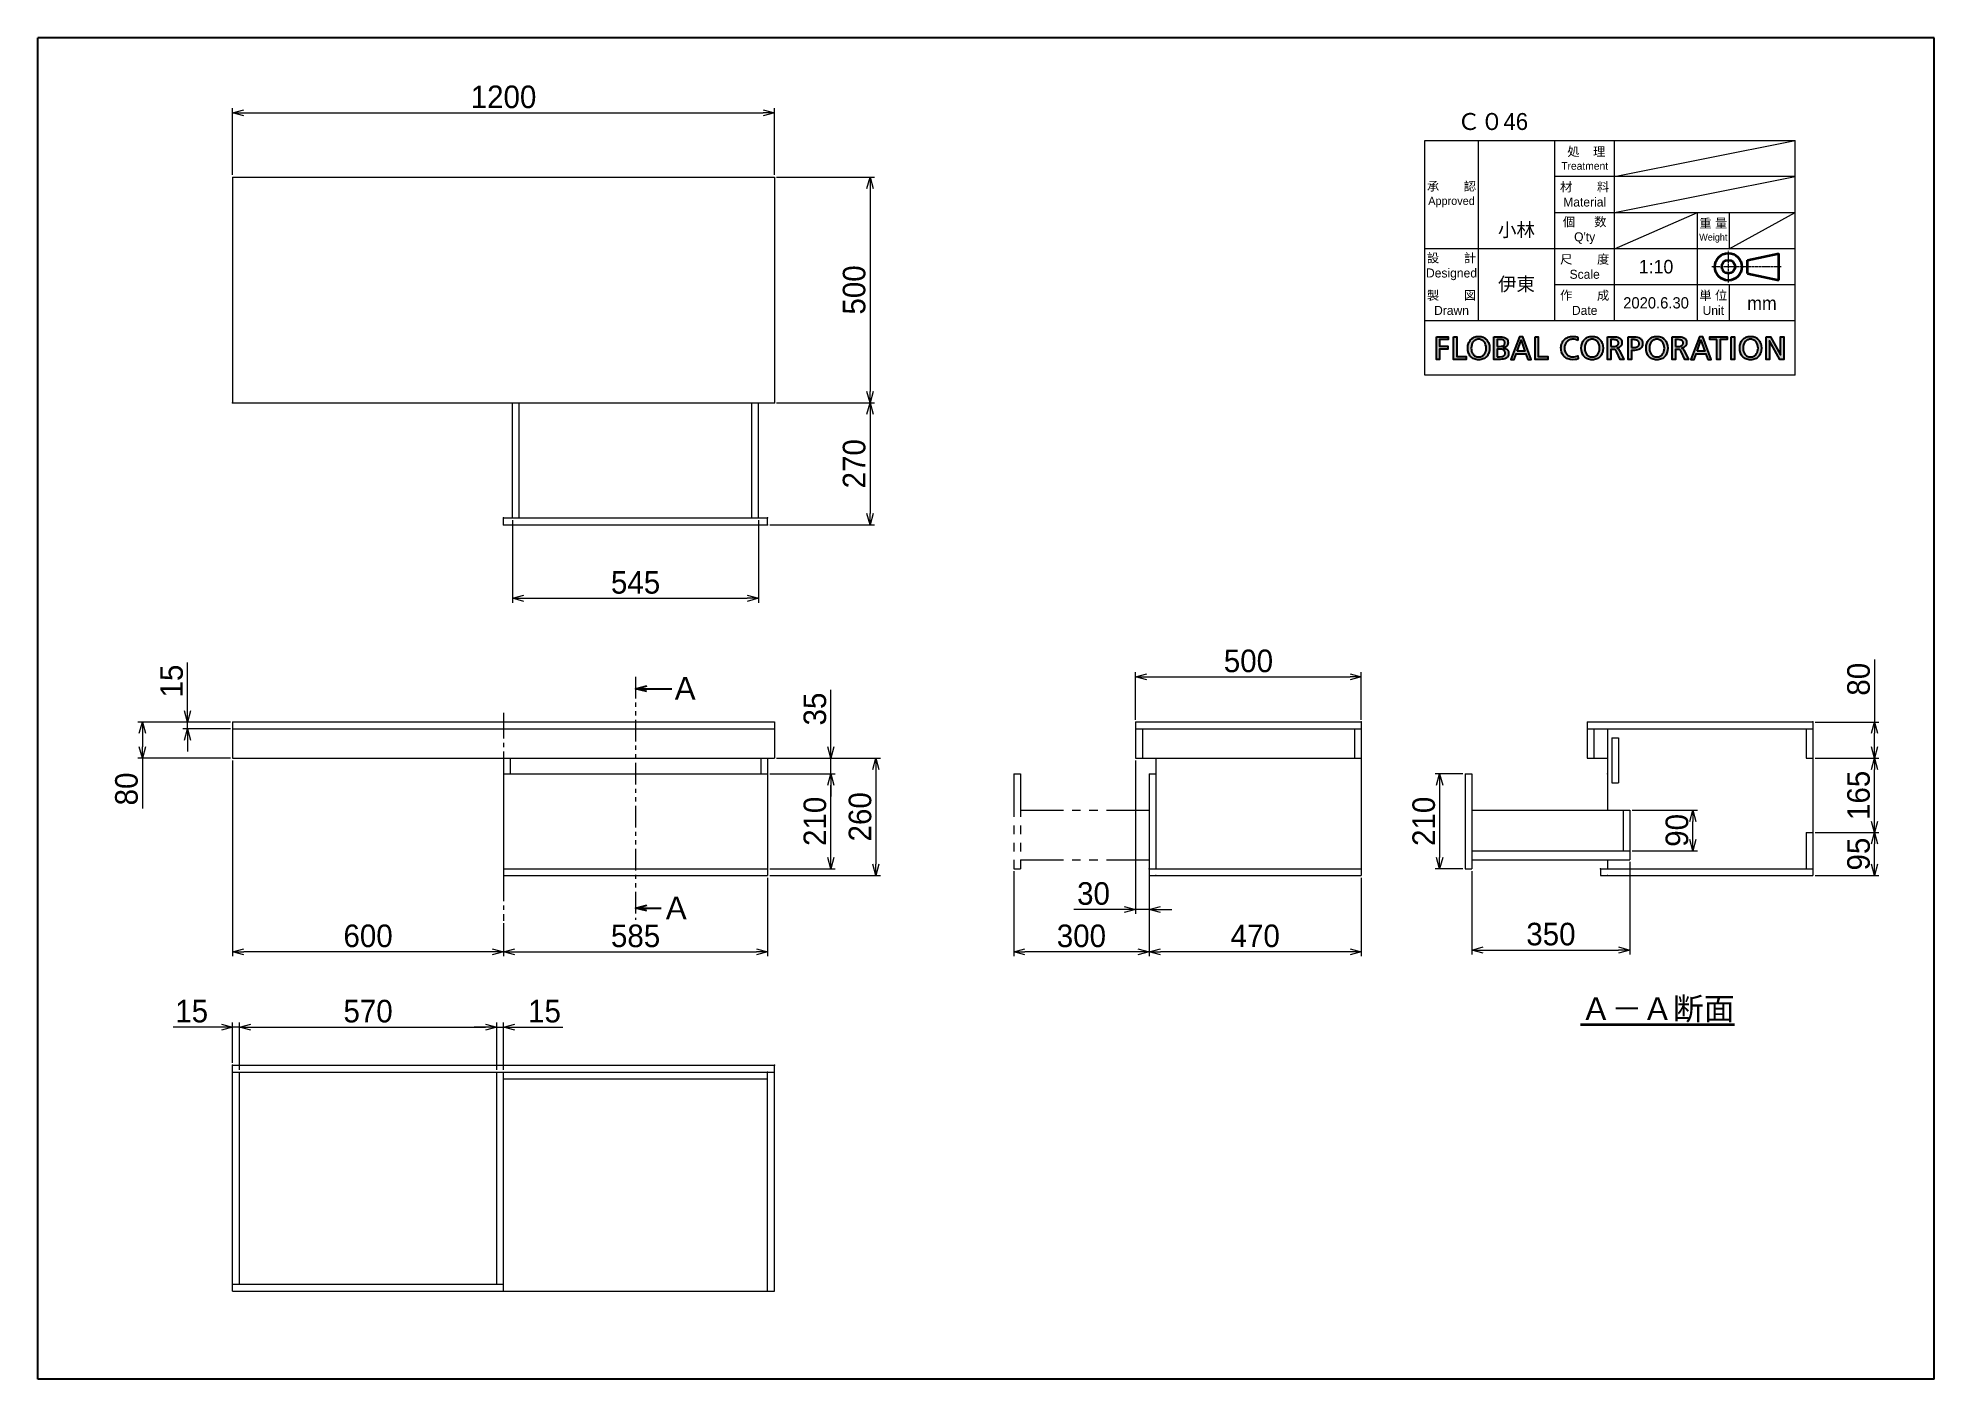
# Model space of a CAD drawing. Header units: millimetres. Extents: x 0 to 4200, y 0 to 2970.
import ezdxf

# ---------------------------------------------------------------- set-up
doc = ezdxf.new("R2010")
doc.units = ezdxf.units.MM
doc.header["$LTSCALE"] = 0.3
for name, pattern in [('CENTER2', [28.575, 19.05, -3.175, 3.175, -3.175]), ('PHANTOM', [63.5, 31.75, -6.35, 6.35, -6.35, 6.35, -6.35]), ('PHANTOM2', [31.75, 15.875, -3.175, 3.175, -3.175, 3.175, -3.175])]:
    doc.linetypes.add(name, pattern=pattern)
for name, color, linetype, lineweight in [('TEXT', 7, 'Continuous', 25), ('中心線x.5', 4, 'CENTER2', 18), ('二点鎖線', 5, 'PHANTOM', 18), ('二点鎖線x0.5', 5, 'PHANTOM2', 18), ('実線', 3, 'Continuous', 35), ('寸法', 2, 'Continuous', 18), ('細線', 7, 'Continuous', 18)]:
    doc.layers.add(name, color=color, linetype=linetype, lineweight=lineweight)
doc.styles.add('MS Pゴシック', font='')
doc.styles.get("Standard").update_dxf_attribs({"font": 'txt.shx', "bigfont": 'bigfont.shx'})
doc.styles.get('MS Pゴシック').set_extended_font_data('MS PGothic')
doc.dimstyles.new('ISO-25', dxfattribs={"dimtxt": 2.5, "dimasz": 2.5, "dimexe": 1.25, "dimexo": 0.625, "dimtad": 1, "dimtxsty": 'Standard', "dimcen": 2.5, "dimadec": 0, "dimazin": 0, "dimtfac": 1, "dimtmove": 0, "dimatfit": 3, "dimfxl": 0, "dimarcsym": 0})
doc.dimstyles.new('MyDim S＝1：1', dxfattribs={"dimtxt": 2.5, "dimasz": 2.5, "dimexe": 1, "dimexo": 0.5, "dimgap": 1, "dimtad": 3, "dimdsep": 46, "dimtxsty": 'MS Pゴシック', "dimblk": 'OPEN30', "dimcen": 0, "dimclrd": 256, "dimclre": 256, "dimclrt": 256, "dimazin": 2, "dimtfac": 1, "dimtmove": 0, "dimatfit": 3, "dimldrblk": 'OPEN30', "dimfxl": 0, "dimlwd": 18, "dimlwe": 18, "dimarcsym": 0})

msp = doc.modelspace()

# ---------------------------------------------------------------- texts
at = {"layer": 'TEXT', "ltscale": 8, "style": 'MS Pゴシック'}
msp.add_text('Ｃ０46', height=37.5, dxfattribs=at).set_placement((3143.866, 2766.165))
at = {"layer": 'TEXT', "attachment_point": 5}
for s, insert, char_height, width in [('{\\fMS PMincho|b0|i0|c128|p18;小林}', (3275.008, 2543.156), 30, 169.88037), ('{\\fMS PMincho|b0|i0|c128|p18;伊東}', (3275.008, 2423.156), 30, 169.88037), ('{\\fMS PMincho|b0|i0|c128|p18;2020.6.30}', (3584.182, 2383.156), 25, 184.02858), ('{\\fMS PMincho|b0|i0|c128|p18;mm}', (3818.741, 2382.444), 30, 146.854)]:
    msp.add_mtext(s, dxfattribs=dict(at, insert=insert, char_height=char_height, width=width))
at = {"layer": '実線', "ltscale": 10, "char_height": 50, "style": 'MS Pゴシック'}
for s, insert, attachment_point in [('Ａ', (1400.019, 1529.417), 4), ('Ａ', (1380.202, 1043.03), 4), ('{\\LＡ－Ａ断面}', (3587.59, 789.138), 8)]:
    msp.add_mtext(s, dxfattribs=dict(at, insert=insert, attachment_point=attachment_point))
at = {"layer": '細線', "attachment_point": 5}
for s, insert, char_height, width in [('{\\fMS UI Gothic|b0|i0|c128|p50; 処    理\\H0.85x;Treatment}', (3426.058, 2703.156), 20, 132.21963), ('{\\fMS UI Gothic|b0|i0|c128|p50;承\u3000\u3000認\\P\\H0.9x;Approved}', (3131.118, 2623.156), 20, 117.9), ('{\\fMS UI Gothic|b0|i0|c128|p2;材\u3000\u3000料\\PMaterial}', (3426.058, 2623.156), 20, 132.21963), ("{\\fMS UI Gothic|b0|i0|c128|p2;個  \u3000数Q'ty}", (3426.058, 2543.156), 20, 132.21963), ('{\\fMS UI Gothic|b0|i0|c128|p50;重 量\\H0.7502x;Weight\\H1.333x; }', (3710.996, 2543.156), 19.995, 69.6), ('{\\fMS UI Gothic|b0|i0|c128|p2;設\u3000\u3000計Designed}', (3131.118, 2463.156), 20, 117.9), ('{\\fMS UI Gothic|b0|i0|c128|p50;尺\u3000\u3000度Scale}', (3426.058, 2463.156), 20, 132.21963), ('{\\fMS PMincho|b0|i0|c128|p18;1:10}', (3584.182, 2463.156), 30, 184.02858), ('{\\fMS UI Gothic|b0|i0|c128|p2;製\u3000\u3000図Drawn}', (3131.118, 2383.156), 20, 117.9), ('{\\fMS UI Gothic|b0|i0|c128|p2;作\u3000\u3000成Date}', (3426.058, 2383.156), 20, 132.21963), ('{\\fMS UI Gothic|b0|i0|c128|p50;単 位\\P\\H1x;Unit}', (3710.996, 2383.156), 19.995, 69.6)]:
    msp.add_mtext(s, dxfattribs=dict(at, insert=insert, char_height=char_height, width=width))

# ---------------------------------------------------------------- blocks, each defined once
blk = doc.blocks.new('FLOBAL CORPORATIOM')
at = {"layer": 'TEXT'}
h = blk.add_hatch(color=256, dxfattribs=at)
h.paths.add_polyline_path([(16.86, 1.72), (16.79, 1.86), (16.7, 1.99), (16.6, 2.1), (16.48, 2.19), (16.35, 2.27), (16.21, 2.34), (16.06, 2.39), (15.73, 2.46), (15.01, 2.5), (13.79, 2.5), (13.79, -2.5), (14.5, -2.5), (14.5, -0.28), (14.93, -0.28), (15.19, -0.29), (15.3, -0.31), (15.36, -0.32), (15.41, -0.34), (15.46, -0.37), (15.51, -0.4), (15.55, -0.44), (15.6, -0.48), (15.69, -0.61), (15.77, -0.77), (16.54, -2.5), (17.35, -2.5), (16.41, -0.51), (16.3, -0.31), (16.25, -0.24), (16.19, -0.17), (16.13, -0.12), (16.07, -0.08), (15.92, -0.01), (15.92, 0.01), (16.13, 0.06), (16.33, 0.14), (16.5, 0.25), (16.65, 0.39), (16.72, 0.46), (16.78, 0.54), (16.83, 0.63), (16.87, 0.73), (16.91, 0.82), (16.93, 0.93), (16.95, 1.03), (16.95, 1.15), (16.94, 1.36), (16.91, 1.55)])
h.paths.add_polyline_path([(14.5, 1.87), (15.19, 1.87), (15.42, 1.86), (15.62, 1.82), (15.71, 1.79), (15.8, 1.76), (15.87, 1.72), (15.94, 1.67), (16, 1.62), (16.05, 1.56), (16.09, 1.5), (16.13, 1.44), (16.16, 1.37), (16.18, 1.29), (16.19, 1.21), (16.19, 1.13), (16.19, 1.04), (16.17, 0.96), (16.15, 0.88), (16.12, 0.81), (16.08, 0.74), (16.03, 0.67), (15.97, 0.61), (15.91, 0.56), (15.83, 0.51), (15.75, 0.47), (15.57, 0.41), (15.35, 0.36), (15.11, 0.35), (14.5, 0.35)], flags=16)
h.paths.add_polyline_path([(-37.77, -0.22), (-35.91, -0.22), (-35.91, 0.41), (-37.77, 0.41), (-37.77, 1.87), (-35.83, 1.87), (-35.83, 2.5), (-38.48, 2.5), (-38.48, -2.5), (-37.77, -2.5)])
h.paths.add_polyline_path([(-34.69, -2.5), (-31.88, -2.5), (-31.88, -1.87), (-33.97, -1.87), (-33.97, 2.5), (-34.69, 2.5)])
h.paths.add_polyline_path([(-30.34, 2.28), (-30.53, 2.16), (-30.71, 2.01), (-30.88, 1.85), (-31.02, 1.67), (-31.15, 1.47), (-31.26, 1.26), (-31.35, 1.03), (-31.47, 0.54), (-31.51, 0), (-31.47, -0.55), (-31.35, -1.04), (-31.26, -1.27), (-31.15, -1.49), (-31.03, -1.68), (-30.88, -1.86), (-30.72, -2.02), (-30.54, -2.17), (-30.34, -2.29), (-30.12, -2.4), (-29.89, -2.48), (-29.65, -2.54), (-29.38, -2.57), (-29.1, -2.59), (-28.83, -2.57), (-28.56, -2.54), (-28.32, -2.48), (-28.09, -2.4), (-27.87, -2.29), (-27.67, -2.17), (-27.49, -2.02), (-27.33, -1.86), (-27.18, -1.68), (-27.06, -1.49), (-26.95, -1.27), (-26.86, -1.04), (-26.74, -0.55), (-26.7, 0), (-26.74, 0.54), (-26.86, 1.03), (-26.95, 1.26), (-27.06, 1.47), (-27.19, 1.67), (-27.33, 1.85), (-27.5, 2.01), (-27.68, 2.16), (-27.87, 2.28), (-28.09, 2.39), (-28.32, 2.47), (-28.57, 2.54), (-28.83, 2.57), (-29.1, 2.59), (-29.38, 2.57), (-29.64, 2.54), (-29.89, 2.47), (-30.12, 2.39)])
h.paths.add_polyline_path([(-29.83, 1.8), (-29.67, 1.86), (-29.49, 1.92), (-29.31, 1.95), (-29.1, 1.96), (-28.9, 1.94), (-28.72, 1.91), (-28.54, 1.86), (-28.38, 1.79), (-28.23, 1.7), (-28.1, 1.6), (-27.98, 1.49), (-27.87, 1.36), (-27.77, 1.22), (-27.69, 1.06), (-27.56, 0.73), (-27.48, 0.38), (-27.46, 0), (-27.48, -0.37), (-27.55, -0.73), (-27.67, -1.06), (-27.75, -1.21), (-27.85, -1.35), (-27.96, -1.48), (-28.08, -1.6), (-28.21, -1.7), (-28.36, -1.79), (-28.52, -1.86), (-28.7, -1.91), (-28.9, -1.94), (-29.1, -1.96), (-29.31, -1.94), (-29.51, -1.91), (-29.69, -1.86), (-29.85, -1.79), (-30, -1.7), (-30.13, -1.6), (-30.25, -1.48), (-30.36, -1.35), (-30.45, -1.21), (-30.54, -1.06), (-30.66, -0.73), (-30.73, -0.37), (-30.75, 0), (-30.73, 0.38), (-30.65, 0.74), (-30.52, 1.07), (-30.44, 1.22), (-30.34, 1.36), (-30.23, 1.49), (-30.11, 1.61), (-29.98, 1.71)], flags=16)
h.paths.add_polyline_path([(-25.71, -2.5), (-24.38, -2.5), (-24.01, -2.49), (-23.65, -2.44), (-23.33, -2.36), (-23.18, -2.31), (-23.04, -2.24), (-22.92, -2.16), (-22.81, -2.06), (-22.71, -1.95), (-22.63, -1.83), (-22.56, -1.69), (-22.51, -1.53), (-22.48, -1.36), (-22.47, -1.17), (-22.48, -1.04), (-22.5, -0.92), (-22.52, -0.8), (-22.56, -0.69), (-22.61, -0.59), (-22.66, -0.49), (-22.73, -0.41), (-22.8, -0.32), (-22.88, -0.25), (-22.97, -0.19), (-23.06, -0.13), (-23.17, -0.08), (-23.39, 0), (-23.63, 0.04), (-23.63, 0.05), (-23.41, 0.12), (-23.21, 0.21), (-23.03, 0.31), (-22.95, 0.38), (-22.88, 0.45), (-22.82, 0.52), (-22.76, 0.6), (-22.71, 0.69), (-22.68, 0.79), (-22.64, 0.89), (-22.62, 1), (-22.6, 1.24), (-22.61, 1.41), (-22.64, 1.56), (-22.68, 1.7), (-22.73, 1.83), (-22.8, 1.94), (-22.88, 2.04), (-22.98, 2.14), (-23.09, 2.22), (-23.21, 2.29), (-23.35, 2.34), (-23.65, 2.43), (-23.98, 2.48), (-24.36, 2.5), (-25.71, 2.5)])
h.paths.add_polyline_path([(-25, 1.91), (-24.24, 1.91), (-24.08, 1.9), (-23.92, 1.88), (-23.77, 1.83), (-23.69, 1.8), (-23.63, 1.76), (-23.56, 1.72), (-23.5, 1.66), (-23.45, 1.6), (-23.4, 1.53), (-23.37, 1.46), (-23.34, 1.37), (-23.32, 1.27), (-23.32, 1.17), (-23.33, 1.04), (-23.35, 0.92), (-23.38, 0.82), (-23.42, 0.73), (-23.48, 0.65), (-23.54, 0.59), (-23.62, 0.53), (-23.7, 0.49), (-23.79, 0.45), (-23.89, 0.42), (-24.11, 0.39), (-24.6, 0.37), (-25, 0.37)], flags=16)
h.paths.add_polyline_path([(-25, -0.22), (-24.53, -0.22), (-24.07, -0.25), (-23.85, -0.3), (-23.75, -0.33), (-23.65, -0.37), (-23.56, -0.42), (-23.48, -0.48), (-23.41, -0.56), (-23.35, -0.64), (-23.3, -0.73), (-23.26, -0.84), (-23.24, -0.97), (-23.23, -1.1), (-23.24, -1.22), (-23.26, -1.33), (-23.29, -1.43), (-23.33, -1.51), (-23.39, -1.59), (-23.45, -1.66), (-23.52, -1.71), (-23.6, -1.76), (-23.69, -1.8), (-23.79, -1.83), (-23.99, -1.88), (-24.46, -1.91), (-25, -1.91)], flags=16)
h.paths.add_polyline_path([(-21.97, -2.5), (-21.22, -2.5), (-20.78, -1.24), (-18.67, -1.24), (-18.23, -2.5), (-17.45, -2.5), (-19.32, 2.5), (-20.08, 2.5)])
h.paths.add_polyline_path([(-19.72, 1.78), (-18.88, -0.65), (-20.57, -0.65)], flags=16)
h.paths.add_polyline_path([(-15.89, 2.5), (-16.6, 2.5), (-16.6, -2.5), (-13.8, -2.5), (-13.8, -1.87), (-15.89, -1.87)])
h.paths.add_polyline_path([(-9.04, 2.47), (-9.29, 2.39), (-9.52, 2.29), (-9.74, 2.17), (-9.94, 2.03), (-10.13, 1.87), (-10.29, 1.69), (-10.44, 1.5), (-10.57, 1.29), (-10.68, 1.07), (-10.76, 0.83), (-10.82, 0.57), (-10.86, 0.3), (-10.87, 0.02), (-10.86, -0.27), (-10.83, -0.55), (-10.77, -0.81), (-10.69, -1.06), (-10.58, -1.29), (-10.46, -1.5), (-10.31, -1.7), (-10.15, -1.88), (-9.97, -2.04), (-9.77, -2.18), (-9.55, -2.3), (-9.32, -2.4), (-9.07, -2.48), (-8.81, -2.54), (-8.24, -2.59), (-7.7, -2.56), (-7.4, -2.5), (-7.1, -2.41), (-7.14, -1.71), (-7.25, -1.77), (-7.37, -1.81), (-7.65, -1.89), (-7.95, -1.94), (-8.23, -1.96), (-8.42, -1.95), (-8.61, -1.92), (-8.79, -1.88), (-8.96, -1.82), (-9.13, -1.74), (-9.28, -1.65), (-9.43, -1.54), (-9.56, -1.42), (-9.68, -1.28), (-9.79, -1.14), (-9.89, -0.97), (-9.97, -0.8), (-10.03, -0.62), (-10.08, -0.42), (-10.11, -0.22), (-10.12, 0), (-10.11, 0.21), (-10.08, 0.41), (-10.04, 0.6), (-9.98, 0.78), (-9.9, 0.95), (-9.81, 1.11), (-9.71, 1.26), (-9.59, 1.4), (-9.46, 1.52), (-9.31, 1.63), (-9.15, 1.73), (-8.98, 1.81), (-8.8, 1.87), (-8.61, 1.92), (-8.41, 1.95), (-8.2, 1.96, -0.133027), (-7.16, 1.68), (-7.11, 2.37, 0.10488), (-8.23, 2.59), (-8.78, 2.53)])
h.paths.add_polyline_path([(-5.39, 2.16), (-5.57, 2.01), (-5.73, 1.85), (-5.88, 1.67), (-6.01, 1.47), (-6.11, 1.26), (-6.2, 1.03), (-6.33, 0.54), (-6.37, 0), (-6.33, -0.55), (-6.2, -1.04), (-6.12, -1.27), (-6.01, -1.49), (-5.88, -1.68), (-5.74, -1.86), (-5.57, -2.02), (-5.39, -2.17), (-5.19, -2.29), (-4.98, -2.4), (-4.75, -2.48), (-4.5, -2.54), (-4.24, -2.57), (-3.96, -2.59), (-3.68, -2.57), (-3.42, -2.54), (-3.17, -2.48), (-2.94, -2.4), (-2.73, -2.29), (-2.53, -2.17), (-2.35, -2.02), (-2.18, -1.86), (-2.04, -1.68), (-1.91, -1.49), (-1.8, -1.27), (-1.71, -1.04), (-1.59, -0.55), (-1.55, 0), (-1.59, 0.54), (-1.71, 1.03), (-1.8, 1.26), (-1.91, 1.47), (-2.04, 1.67), (-2.19, 1.85), (-2.35, 2.01), (-2.53, 2.16), (-2.73, 2.28), (-2.94, 2.39), (-3.17, 2.47), (-3.42, 2.54), (-3.68, 2.57), (-3.96, 2.59), (-4.24, 2.57), (-4.5, 2.54), (-4.75, 2.47), (-4.98, 2.39), (-5.19, 2.28)])
h.paths.add_polyline_path([(-4.83, 1.71), (-4.68, 1.8), (-4.52, 1.86), (-4.35, 1.92), (-4.16, 1.95), (-3.96, 1.96), (-3.76, 1.94), (-3.57, 1.91), (-3.4, 1.86), (-3.24, 1.79), (-3.09, 1.7), (-2.95, 1.6), (-2.83, 1.49), (-2.72, 1.36), (-2.63, 1.22), (-2.54, 1.06), (-2.41, 0.73), (-2.34, 0.38), (-2.31, 0), (-2.34, -0.37), (-2.41, -0.73), (-2.53, -1.06), (-2.61, -1.21), (-2.7, -1.35), (-2.81, -1.48), (-2.93, -1.6), (-3.07, -1.7), (-3.22, -1.79), (-3.38, -1.86), (-3.56, -1.91), (-3.75, -1.94), (-3.96, -1.96), (-4.17, -1.94), (-4.36, -1.91), (-4.54, -1.86), (-4.7, -1.79), (-4.85, -1.7), (-4.99, -1.6), (-5.11, -1.48), (-5.22, -1.35), (-5.31, -1.21), (-5.39, -1.06), (-5.51, -0.73), (-5.58, -0.37), (-5.61, 0), (-5.58, 0.38), (-5.5, 0.74), (-5.38, 1.07), (-5.29, 1.22), (-5.2, 1.36), (-5.09, 1.49), (-4.97, 1.61)], flags=16)
h.paths.add_polyline_path([(-0.54, -2.5), (0.17, -2.5), (0.17, -0.28), (0.6, -0.28), (0.86, -0.29), (0.98, -0.31), (1.03, -0.32), (1.08, -0.34), (1.13, -0.37), (1.18, -0.4), (1.23, -0.44), (1.27, -0.48), (1.36, -0.61), (1.44, -0.77), (2.21, -2.5), (3.03, -2.5), (2.08, -0.51), (1.97, -0.31), (1.92, -0.24), (1.86, -0.17), (1.81, -0.12), (1.74, -0.08), (1.59, -0.01), (1.59, 0.01), (1.8, 0.06), (2, 0.14), (2.17, 0.25), (2.33, 0.39), (2.39, 0.46), (2.45, 0.54), (2.5, 0.63), (2.54, 0.73), (2.58, 0.82), (2.6, 0.93), (2.62, 1.03), (2.62, 1.15), (2.61, 1.36), (2.58, 1.55), (2.53, 1.72), (2.46, 1.86), (2.37, 1.99), (2.27, 2.1), (2.15, 2.19), (2.02, 2.27), (1.88, 2.34), (1.73, 2.39), (1.4, 2.46), (0.68, 2.5), (-0.54, 2.5)])
h.paths.add_polyline_path([(0.17, 1.87), (0.86, 1.87), (1.09, 1.86), (1.3, 1.82), (1.39, 1.79), (1.47, 1.76), (1.54, 1.72), (1.61, 1.67), (1.67, 1.62), (1.72, 1.56), (1.76, 1.5), (1.8, 1.44), (1.83, 1.37), (1.85, 1.29), (1.86, 1.21), (1.86, 1.13), (1.86, 1.04), (1.85, 0.96), (1.82, 0.88), (1.79, 0.81), (1.75, 0.74), (1.7, 0.67), (1.64, 0.61), (1.58, 0.56), (1.51, 0.51), (1.42, 0.47), (1.24, 0.41), (1.02, 0.36), (0.78, 0.35), (0.17, 0.35)], flags=16)
h.paths.add_polyline_path([(4.01, -2.5), (4.73, -2.5), (4.73, -0.5), (5.43, -0.5), (5.77, -0.48), (6.09, -0.42), (6.39, -0.32), (6.53, -0.25), (6.66, -0.17), (6.77, -0.07), (6.88, 0.04), (6.97, 0.16), (7.05, 0.3), (7.12, 0.45), (7.16, 0.62), (7.19, 0.8), (7.2, 1), (7.19, 1.21), (7.16, 1.39), (7.12, 1.56), (7.05, 1.72), (6.97, 1.85), (6.88, 1.98), (6.77, 2.08), (6.65, 2.18), (6.51, 2.26), (6.37, 2.33), (6.05, 2.43), (5.7, 2.48), (5.32, 2.5), (4.01, 2.5)])
h.paths.add_polyline_path([(4.73, 1.87), (5.34, 1.87), (5.51, 1.86), (5.7, 1.82), (5.88, 1.76), (6.06, 1.68), (6.14, 1.62), (6.21, 1.56), (6.28, 1.49), (6.33, 1.41), (6.38, 1.32), (6.41, 1.23), (6.43, 1.12), (6.44, 1.01), (6.44, 0.89), (6.42, 0.78), (6.39, 0.68), (6.35, 0.59), (6.3, 0.51), (6.24, 0.44), (6.18, 0.38), (6.11, 0.32), (6.03, 0.27), (5.95, 0.23), (5.78, 0.17), (5.61, 0.14), (5.44, 0.13), (4.73, 0.13)], flags=16)
h.paths.add_polyline_path([(8.94, 2.16), (8.76, 2.01), (8.59, 1.85), (8.45, 1.67), (8.32, 1.47), (8.21, 1.26), (8.12, 1.03), (8, 0.54), (7.96, 0), (8, -0.55), (8.12, -1.04), (8.21, -1.27), (8.32, -1.49), (8.45, -1.68), (8.59, -1.86), (8.76, -2.02), (8.94, -2.17), (9.13, -2.29), (9.35, -2.4), (9.58, -2.48), (9.83, -2.54), (10.09, -2.57), (10.37, -2.59), (10.65, -2.57), (10.91, -2.54), (11.16, -2.48), (11.39, -2.4), (11.6, -2.29), (11.8, -2.17), (11.98, -2.02), (12.14, -1.86), (12.29, -1.68), (12.42, -1.49), (12.52, -1.27), (12.61, -1.04), (12.73, -0.55), (12.77, 0), (12.73, 0.54), (12.61, 1.03), (12.52, 1.26), (12.41, 1.47), (12.29, 1.67), (12.14, 1.85), (11.98, 2.01), (11.8, 2.16), (11.6, 2.28), (11.38, 2.39), (11.15, 2.47), (10.91, 2.54), (10.65, 2.57), (10.37, 2.59), (10.09, 2.57), (9.83, 2.54), (9.58, 2.47), (9.35, 2.39), (9.14, 2.28)])
h.paths.add_polyline_path([(9.36, 1.61), (9.5, 1.71), (9.65, 1.8), (9.81, 1.86), (9.98, 1.92), (10.17, 1.95), (10.37, 1.96), (10.57, 1.94), (10.76, 1.91), (10.93, 1.86), (11.09, 1.79), (11.24, 1.7), (11.37, 1.6), (11.5, 1.49), (11.61, 1.36), (11.7, 1.22), (11.79, 1.06), (11.91, 0.73), (11.99, 0.38), (12.02, 0), (11.99, -0.37), (11.92, -0.73), (11.8, -1.06), (11.72, -1.21), (11.62, -1.35), (11.52, -1.48), (11.4, -1.6), (11.26, -1.7), (11.11, -1.79), (10.95, -1.86), (10.77, -1.91), (10.58, -1.94), (10.37, -1.96), (10.16, -1.94), (9.97, -1.91), (9.79, -1.86), (9.62, -1.79), (9.47, -1.7), (9.34, -1.6), (9.22, -1.48), (9.11, -1.35), (9.02, -1.21), (8.94, -1.06), (8.82, -0.73), (8.74, -0.37), (8.72, 0), (8.75, 0.38), (8.82, 0.74), (8.95, 1.07), (9.03, 1.22), (9.13, 1.36), (9.24, 1.49)], flags=16)
h.paths.add_polyline_path([(17.88, -2.5), (18.63, -2.5), (19.07, -1.24), (21.18, -1.24), (21.62, -2.5), (22.4, -2.5), (20.53, 2.5), (19.78, 2.5)])
h.paths.add_polyline_path([(20.13, 1.78), (20.98, -0.65), (19.28, -0.65)], flags=16)
h.paths.add_polyline_path([(23.68, 1.87), (23.68, -2.5), (24.4, -2.5), (24.4, 1.87), (25.95, 1.87), (25.95, 2.5), (22.13, 2.5), (22.13, 1.87)])
h.paths.add_polyline_path([(27.56, 2.5), (26.85, 2.5), (26.85, -2.5), (27.56, -2.5)])
h.paths.add_polyline_path([(32.55, 2.16), (32.35, 2.28), (32.14, 2.39), (31.91, 2.47), (31.66, 2.54), (31.4, 2.57), (31.12, 2.59), (30.84, 2.57), (30.58, 2.54), (30.33, 2.47), (30.1, 2.39), (29.89, 2.28), (29.69, 2.16), (29.51, 2.01), (29.35, 1.85), (29.2, 1.67), (29.07, 1.47), (28.97, 1.26), (28.88, 1.03), (28.75, 0.54), (28.71, 0), (28.75, -0.55), (28.88, -1.04), (28.96, -1.27), (29.07, -1.49), (29.2, -1.68), (29.34, -1.86), (29.51, -2.02), (29.69, -2.17), (29.89, -2.29), (30.1, -2.4), (30.33, -2.48), (30.58, -2.54), (30.84, -2.57), (31.12, -2.59), (31.4, -2.57), (31.66, -2.54), (31.91, -2.48), (32.14, -2.4), (32.35, -2.29), (32.55, -2.17), (32.73, -2.02), (32.9, -1.86), (33.04, -1.68), (33.17, -1.49), (33.28, -1.27), (33.37, -1.04), (33.49, -0.55), (33.53, 0), (33.49, 0.54), (33.36, 1.03), (33.27, 1.26), (33.17, 1.47), (33.04, 1.67), (32.89, 1.85), (32.73, 2.01)])
h.paths.add_polyline_path([(32.13, 1.6), (32.25, 1.49), (32.36, 1.36), (32.45, 1.22), (32.54, 1.06), (32.67, 0.73), (32.74, 0.38), (32.77, 0), (32.74, -0.37), (32.67, -0.73), (32.55, -1.06), (32.47, -1.21), (32.38, -1.35), (32.27, -1.48), (32.15, -1.6), (32.01, -1.7), (31.86, -1.79), (31.7, -1.86), (31.52, -1.91), (31.33, -1.94), (31.12, -1.96), (30.91, -1.94), (30.72, -1.91), (30.54, -1.86), (30.38, -1.79), (30.23, -1.7), (30.09, -1.6), (29.97, -1.48), (29.86, -1.35), (29.77, -1.21), (29.69, -1.06), (29.57, -0.73), (29.5, -0.37), (29.47, 0), (29.5, 0.38), (29.58, 0.74), (29.7, 1.07), (29.79, 1.22), (29.88, 1.36), (29.99, 1.49), (30.11, 1.61), (30.25, 1.71), (30.4, 1.8), (30.56, 1.86), (30.73, 1.92), (30.92, 1.95), (31.12, 1.96), (31.32, 1.94), (31.51, 1.91), (31.68, 1.86), (31.84, 1.79), (31.99, 1.7)], flags=16)
h.paths.add_polyline_path([(34.57, 2.5), (34.57, -2.5), (35.29, -2.5), (35.29, 1.61), (35.3, 1.61), (37.57, -2.5), (38.48, -2.5), (38.48, 2.5), (37.77, 2.5), (37.77, -1.53), (37.75, -1.53), (35.55, 2.5)])
for points in [[(-38.48, 2.5), (-35.83, 2.5), (-35.83, 1.87), (-37.77, 1.87), (-37.77, 0.41), (-35.91, 0.41), (-35.91, -0.22), (-37.77, -0.22), (-37.77, -2.5), (-38.48, -2.5), (-38.48, 2.5)], [(-34.69, 2.5), (-33.97, 2.5), (-33.97, -1.87), (-31.88, -1.87), (-31.88, -2.5), (-34.69, -2.5), (-34.69, 2.5)], [(-29.1, 2.59), (-28.83, 2.57), (-28.57, 2.54), (-28.32, 2.47), (-28.09, 2.39), (-27.87, 2.28), (-27.68, 2.16), (-27.5, 2.01), (-27.33, 1.85), (-27.19, 1.67), (-27.06, 1.47), (-26.95, 1.26), (-26.86, 1.03), (-26.74, 0.54), (-26.7, 0), (-26.74, -0.55), (-26.86, -1.04), (-26.95, -1.27), (-27.06, -1.49), (-27.18, -1.68), (-27.33, -1.86), (-27.49, -2.02), (-27.67, -2.17), (-27.87, -2.29), (-28.09, -2.4), (-28.32, -2.48), (-28.56, -2.54), (-28.83, -2.57), (-29.1, -2.59), (-29.38, -2.57), (-29.65, -2.54), (-29.89, -2.48), (-30.12, -2.4), (-30.34, -2.29), (-30.54, -2.17), (-30.72, -2.02), (-30.88, -1.86), (-31.03, -1.68), (-31.15, -1.49), (-31.26, -1.27), (-31.35, -1.04), (-31.47, -0.55), (-31.51, 0), (-31.47, 0.54), (-31.35, 1.03), (-31.26, 1.26), (-31.15, 1.47), (-31.02, 1.67), (-30.88, 1.85), (-30.71, 2.01), (-30.53, 2.16), (-30.34, 2.28), (-30.12, 2.39), (-29.89, 2.47), (-29.64, 2.54), (-29.38, 2.57), (-29.1, 2.59)], [(-29.1, -1.96), (-28.9, -1.94), (-28.7, -1.91), (-28.52, -1.86), (-28.36, -1.79), (-28.21, -1.7), (-28.08, -1.6), (-27.96, -1.48), (-27.85, -1.35), (-27.75, -1.21), (-27.67, -1.06), (-27.55, -0.73), (-27.48, -0.37), (-27.46, 0), (-27.48, 0.38), (-27.56, 0.73), (-27.69, 1.06), (-27.77, 1.22), (-27.87, 1.36), (-27.98, 1.49), (-28.1, 1.6), (-28.23, 1.7), (-28.38, 1.79), (-28.54, 1.86), (-28.72, 1.91), (-28.9, 1.94), (-29.1, 1.96), (-29.31, 1.95), (-29.49, 1.92), (-29.67, 1.86), (-29.83, 1.8), (-29.98, 1.71), (-30.11, 1.61), (-30.23, 1.49), (-30.34, 1.36), (-30.44, 1.22), (-30.52, 1.07), (-30.65, 0.74), (-30.73, 0.38), (-30.75, 0), (-30.73, -0.37), (-30.66, -0.73), (-30.54, -1.06), (-30.45, -1.21), (-30.36, -1.35), (-30.25, -1.48), (-30.13, -1.6), (-30, -1.7), (-29.85, -1.79), (-29.69, -1.86), (-29.51, -1.91), (-29.31, -1.94), (-29.1, -1.96)], [(-25.71, 2.5), (-24.36, 2.5), (-23.98, 2.48), (-23.65, 2.43), (-23.35, 2.34), (-23.21, 2.29), (-23.09, 2.22), (-22.98, 2.14), (-22.88, 2.04), (-22.8, 1.94), (-22.73, 1.83), (-22.68, 1.7), (-22.64, 1.56), (-22.61, 1.41), (-22.6, 1.24), (-22.62, 1), (-22.64, 0.89), (-22.68, 0.79), (-22.71, 0.69), (-22.76, 0.6), (-22.82, 0.52), (-22.88, 0.45), (-22.95, 0.38), (-23.03, 0.31), (-23.21, 0.21), (-23.41, 0.12), (-23.63, 0.05), (-23.63, 0.04), (-23.39, 0), (-23.17, -0.08), (-23.06, -0.13), (-22.97, -0.19), (-22.88, -0.25), (-22.8, -0.32), (-22.73, -0.41), (-22.66, -0.49), (-22.61, -0.59), (-22.56, -0.69), (-22.52, -0.8), (-22.5, -0.92), (-22.48, -1.04), (-22.47, -1.17), (-22.48, -1.36), (-22.51, -1.53), (-22.56, -1.69), (-22.63, -1.83), (-22.71, -1.95), (-22.81, -2.06), (-22.92, -2.16), (-23.04, -2.24), (-23.18, -2.31), (-23.33, -2.36), (-23.65, -2.44), (-24.01, -2.49), (-24.38, -2.5), (-25.71, -2.5), (-25.71, 2.5)], [(-25, 0.37), (-24.6, 0.37), (-24.11, 0.39), (-23.89, 0.42), (-23.79, 0.45), (-23.7, 0.49), (-23.62, 0.53), (-23.54, 0.59), (-23.48, 0.65), (-23.42, 0.73), (-23.38, 0.82), (-23.35, 0.92), (-23.33, 1.04), (-23.32, 1.17), (-23.32, 1.27), (-23.34, 1.37), (-23.37, 1.46), (-23.4, 1.53), (-23.45, 1.6), (-23.5, 1.66), (-23.56, 1.72), (-23.63, 1.76), (-23.69, 1.8), (-23.77, 1.83), (-23.92, 1.88), (-24.08, 1.9), (-24.24, 1.91), (-25, 1.91), (-25, 0.37)], [(-18.23, -2.5), (-17.45, -2.5), (-19.32, 2.5), (-20.08, 2.5), (-21.97, -2.5), (-21.22, -2.5), (-20.78, -1.24), (-18.67, -1.24), (-18.23, -2.5)], [(-20.57, -0.65), (-19.72, 1.78), (-18.88, -0.65), (-20.57, -0.65)], [(-16.6, 2.5), (-15.89, 2.5), (-15.89, -1.87), (-13.8, -1.87), (-13.8, -2.5), (-16.6, -2.5), (-16.6, 2.5)], [(-3.96, 2.59), (-3.68, 2.57), (-3.42, 2.54), (-3.17, 2.47), (-2.94, 2.39), (-2.73, 2.28), (-2.53, 2.16), (-2.35, 2.01), (-2.19, 1.85), (-2.04, 1.67), (-1.91, 1.47), (-1.8, 1.26), (-1.71, 1.03), (-1.59, 0.54), (-1.55, 0), (-1.59, -0.55), (-1.71, -1.04), (-1.8, -1.27), (-1.91, -1.49), (-2.04, -1.68), (-2.18, -1.86), (-2.35, -2.02), (-2.53, -2.17), (-2.73, -2.29), (-2.94, -2.4), (-3.17, -2.48), (-3.42, -2.54), (-3.68, -2.57), (-3.96, -2.59), (-4.24, -2.57), (-4.5, -2.54), (-4.75, -2.48), (-4.98, -2.4), (-5.19, -2.29), (-5.39, -2.17), (-5.57, -2.02), (-5.74, -1.86), (-5.88, -1.68), (-6.01, -1.49), (-6.12, -1.27), (-6.2, -1.04), (-6.33, -0.55), (-6.37, 0), (-6.33, 0.54), (-6.2, 1.03), (-6.11, 1.26), (-6.01, 1.47), (-5.88, 1.67), (-5.73, 1.85), (-5.57, 2.01), (-5.39, 2.16), (-5.19, 2.28), (-4.98, 2.39), (-4.75, 2.47), (-4.5, 2.54), (-4.24, 2.57), (-3.96, 2.59)], [(-3.96, -1.96), (-3.75, -1.94), (-3.56, -1.91), (-3.38, -1.86), (-3.22, -1.79), (-3.07, -1.7), (-2.93, -1.6), (-2.81, -1.48), (-2.7, -1.35), (-2.61, -1.21), (-2.53, -1.06), (-2.41, -0.73), (-2.34, -0.37), (-2.31, 0), (-2.34, 0.38), (-2.41, 0.73), (-2.54, 1.06), (-2.63, 1.22), (-2.72, 1.36), (-2.83, 1.49), (-2.95, 1.6), (-3.09, 1.7), (-3.24, 1.79), (-3.4, 1.86), (-3.57, 1.91), (-3.76, 1.94), (-3.96, 1.96), (-4.16, 1.95), (-4.35, 1.92), (-4.52, 1.86), (-4.68, 1.8), (-4.83, 1.71), (-4.97, 1.61), (-5.09, 1.49), (-5.2, 1.36), (-5.29, 1.22), (-5.38, 1.07), (-5.5, 0.74), (-5.58, 0.38), (-5.61, 0), (-5.58, -0.37), (-5.51, -0.73), (-5.39, -1.06), (-5.31, -1.21), (-5.22, -1.35), (-5.11, -1.48), (-4.99, -1.6), (-4.85, -1.7), (-4.7, -1.79), (-4.54, -1.86), (-4.36, -1.91), (-4.17, -1.94), (-3.96, -1.96)], [(-0.54, 2.5), (0.68, 2.5), (1.4, 2.46), (1.73, 2.39), (1.88, 2.34), (2.02, 2.27), (2.15, 2.19), (2.27, 2.1), (2.37, 1.99), (2.46, 1.86), (2.53, 1.72), (2.58, 1.55), (2.61, 1.36), (2.62, 1.15), (2.62, 1.03), (2.6, 0.93), (2.58, 0.82), (2.54, 0.73), (2.5, 0.63), (2.45, 0.54), (2.39, 0.46), (2.33, 0.39), (2.17, 0.25), (2, 0.14), (1.8, 0.06), (1.59, 0.01), (1.59, -0.01), (1.74, -0.08), (1.81, -0.12), (1.86, -0.17), (1.92, -0.24), (1.97, -0.31), (2.08, -0.51), (3.03, -2.5), (2.21, -2.5), (1.44, -0.77), (1.36, -0.61), (1.27, -0.48), (1.23, -0.44), (1.18, -0.4), (1.13, -0.37), (1.08, -0.34), (1.03, -0.32), (0.98, -0.31), (0.86, -0.29), (0.6, -0.28), (0.17, -0.28), (0.17, -2.5), (-0.54, -2.5), (-0.54, 2.5)], [(0.17, 0.35), (0.78, 0.35), (1.02, 0.36), (1.24, 0.41), (1.42, 0.47), (1.51, 0.51), (1.58, 0.56), (1.64, 0.61), (1.7, 0.67), (1.75, 0.74), (1.79, 0.81), (1.82, 0.88), (1.85, 0.96), (1.86, 1.04), (1.86, 1.13), (1.86, 1.21), (1.85, 1.29), (1.83, 1.37), (1.8, 1.44), (1.76, 1.5), (1.72, 1.56), (1.67, 1.62), (1.61, 1.67), (1.54, 1.72), (1.47, 1.76), (1.39, 1.79), (1.3, 1.82), (1.09, 1.86), (0.86, 1.87), (0.17, 1.87), (0.17, 0.35)], [(4.01, 2.5), (5.32, 2.5), (5.7, 2.48), (6.05, 2.43), (6.37, 2.33), (6.51, 2.26), (6.65, 2.18), (6.77, 2.08), (6.88, 1.98), (6.97, 1.85), (7.05, 1.72), (7.12, 1.56), (7.16, 1.39), (7.19, 1.21), (7.2, 1), (7.19, 0.8), (7.16, 0.62), (7.12, 0.45), (7.05, 0.3), (6.97, 0.16), (6.88, 0.04), (6.77, -0.07), (6.66, -0.17), (6.53, -0.25), (6.39, -0.32), (6.09, -0.42), (5.77, -0.48), (5.43, -0.5), (4.73, -0.5), (4.73, -2.5), (4.01, -2.5), (4.01, 2.5)], [(4.73, 0.13), (5.44, 0.13), (5.61, 0.14), (5.78, 0.17), (5.95, 0.23), (6.03, 0.27), (6.11, 0.32), (6.18, 0.38), (6.24, 0.44), (6.3, 0.51), (6.35, 0.59), (6.39, 0.68), (6.42, 0.78), (6.44, 0.89), (6.44, 1.01), (6.43, 1.12), (6.41, 1.23), (6.38, 1.32), (6.33, 1.41), (6.28, 1.49), (6.21, 1.56), (6.14, 1.62), (6.06, 1.68), (5.88, 1.76), (5.7, 1.82), (5.51, 1.86), (5.34, 1.87), (4.73, 1.87), (4.73, 0.13)], [(10.37, 2.59), (10.65, 2.57), (10.91, 2.54), (11.15, 2.47), (11.38, 2.39), (11.6, 2.28), (11.8, 2.16), (11.98, 2.01), (12.14, 1.85), (12.29, 1.67), (12.41, 1.47), (12.52, 1.26), (12.61, 1.03), (12.73, 0.54), (12.77, 0), (12.73, -0.55), (12.61, -1.04), (12.52, -1.27), (12.42, -1.49), (12.29, -1.68), (12.14, -1.86), (11.98, -2.02), (11.8, -2.17), (11.6, -2.29), (11.39, -2.4), (11.16, -2.48), (10.91, -2.54), (10.65, -2.57), (10.37, -2.59), (10.09, -2.57), (9.83, -2.54), (9.58, -2.48), (9.35, -2.4), (9.13, -2.29), (8.94, -2.17), (8.76, -2.02), (8.59, -1.86), (8.45, -1.68), (8.32, -1.49), (8.21, -1.27), (8.12, -1.04), (8, -0.55), (7.96, 0), (8, 0.54), (8.12, 1.03), (8.21, 1.26), (8.32, 1.47), (8.45, 1.67), (8.59, 1.85), (8.76, 2.01), (8.94, 2.16), (9.14, 2.28), (9.35, 2.39), (9.58, 2.47), (9.83, 2.54), (10.09, 2.57), (10.37, 2.59)], [(10.37, -1.96), (10.58, -1.94), (10.77, -1.91), (10.95, -1.86), (11.11, -1.79), (11.26, -1.7), (11.4, -1.6), (11.52, -1.48), (11.62, -1.35), (11.72, -1.21), (11.8, -1.06), (11.92, -0.73), (11.99, -0.37), (12.02, 0), (11.99, 0.38), (11.91, 0.73), (11.79, 1.06), (11.7, 1.22), (11.61, 1.36), (11.5, 1.49), (11.37, 1.6), (11.24, 1.7), (11.09, 1.79), (10.93, 1.86), (10.76, 1.91), (10.57, 1.94), (10.37, 1.96), (10.17, 1.95), (9.98, 1.92), (9.81, 1.86), (9.65, 1.8), (9.5, 1.71), (9.36, 1.61), (9.24, 1.49), (9.13, 1.36), (9.03, 1.22), (8.95, 1.07), (8.82, 0.74), (8.75, 0.38), (8.72, 0), (8.74, -0.37), (8.82, -0.73), (8.94, -1.06), (9.02, -1.21), (9.11, -1.35), (9.22, -1.48), (9.34, -1.6), (9.47, -1.7), (9.62, -1.79), (9.79, -1.86), (9.97, -1.91), (10.16, -1.94), (10.37, -1.96)], [(13.79, 2.5), (15.01, 2.5), (15.73, 2.46), (16.06, 2.39), (16.21, 2.34), (16.35, 2.27), (16.48, 2.19), (16.6, 2.1), (16.7, 1.99), (16.79, 1.86), (16.86, 1.72), (16.91, 1.55), (16.94, 1.36), (16.95, 1.15), (16.95, 1.03), (16.93, 0.93), (16.91, 0.82), (16.87, 0.73), (16.83, 0.63), (16.78, 0.54), (16.72, 0.46), (16.65, 0.39), (16.5, 0.25), (16.33, 0.14), (16.13, 0.06), (15.92, 0.01), (15.92, -0.01), (16.07, -0.08), (16.13, -0.12), (16.19, -0.17), (16.25, -0.24), (16.3, -0.31), (16.41, -0.51), (17.35, -2.5), (16.54, -2.5), (15.77, -0.77), (15.69, -0.61), (15.6, -0.48), (15.55, -0.44), (15.51, -0.4), (15.46, -0.37), (15.41, -0.34), (15.36, -0.32), (15.3, -0.31), (15.19, -0.29), (14.93, -0.28), (14.5, -0.28), (14.5, -2.5), (13.79, -2.5), (13.79, 2.5)], [(14.5, 0.35), (15.11, 0.35), (15.35, 0.36), (15.57, 0.41), (15.75, 0.47), (15.83, 0.51), (15.91, 0.56), (15.97, 0.61), (16.03, 0.67), (16.08, 0.74), (16.12, 0.81), (16.15, 0.88), (16.17, 0.96), (16.19, 1.04), (16.19, 1.13), (16.19, 1.21), (16.18, 1.29), (16.16, 1.37), (16.13, 1.44), (16.09, 1.5), (16.05, 1.56), (16, 1.62), (15.94, 1.67), (15.87, 1.72), (15.8, 1.76), (15.71, 1.79), (15.62, 1.82), (15.42, 1.86), (15.19, 1.87), (14.5, 1.87), (14.5, 0.35)], [(21.62, -2.5), (22.4, -2.5), (20.53, 2.5), (19.78, 2.5), (17.88, -2.5), (18.63, -2.5), (19.07, -1.24), (21.18, -1.24), (21.62, -2.5)], [(19.28, -0.65), (20.13, 1.78), (20.98, -0.65), (19.28, -0.65)], [(23.68, 1.87), (22.13, 1.87), (22.13, 2.5), (25.95, 2.5), (25.95, 1.87), (24.4, 1.87), (24.4, -2.5), (23.68, -2.5), (23.68, 1.87)], [(26.85, 2.5), (27.56, 2.5), (27.56, -2.5), (26.85, -2.5), (26.85, 2.5)], [(31.12, 2.59), (31.4, 2.57), (31.66, 2.54), (31.91, 2.47), (32.14, 2.39), (32.35, 2.28), (32.55, 2.16), (32.73, 2.01), (32.89, 1.85), (33.04, 1.67), (33.17, 1.47), (33.27, 1.26), (33.36, 1.03), (33.49, 0.54), (33.53, 0), (33.49, -0.55), (33.37, -1.04), (33.28, -1.27), (33.17, -1.49), (33.04, -1.68), (32.9, -1.86), (32.73, -2.02), (32.55, -2.17), (32.35, -2.29), (32.14, -2.4), (31.91, -2.48), (31.66, -2.54), (31.4, -2.57), (31.12, -2.59), (30.84, -2.57), (30.58, -2.54), (30.33, -2.48), (30.1, -2.4), (29.89, -2.29), (29.69, -2.17), (29.51, -2.02), (29.34, -1.86), (29.2, -1.68), (29.07, -1.49), (28.96, -1.27), (28.88, -1.04), (28.75, -0.55), (28.71, 0), (28.75, 0.54), (28.88, 1.03), (28.97, 1.26), (29.07, 1.47), (29.2, 1.67), (29.35, 1.85), (29.51, 2.01), (29.69, 2.16), (29.89, 2.28), (30.1, 2.39), (30.33, 2.47), (30.58, 2.54), (30.84, 2.57), (31.12, 2.59)], [(31.12, -1.96), (31.33, -1.94), (31.52, -1.91), (31.7, -1.86), (31.86, -1.79), (32.01, -1.7), (32.15, -1.6), (32.27, -1.48), (32.38, -1.35), (32.47, -1.21), (32.55, -1.06), (32.67, -0.73), (32.74, -0.37), (32.77, 0), (32.74, 0.38), (32.67, 0.73), (32.54, 1.06), (32.45, 1.22), (32.36, 1.36), (32.25, 1.49), (32.13, 1.6), (31.99, 1.7), (31.84, 1.79), (31.68, 1.86), (31.51, 1.91), (31.32, 1.94), (31.12, 1.96), (30.92, 1.95), (30.73, 1.92), (30.56, 1.86), (30.4, 1.8), (30.25, 1.71), (30.11, 1.61), (29.99, 1.49), (29.88, 1.36), (29.79, 1.22), (29.7, 1.07), (29.58, 0.74), (29.5, 0.38), (29.47, 0), (29.5, -0.37), (29.57, -0.73), (29.69, -1.06), (29.77, -1.21), (29.86, -1.35), (29.97, -1.48), (30.09, -1.6), (30.23, -1.7), (30.38, -1.79), (30.54, -1.86), (30.72, -1.91), (30.91, -1.94), (31.12, -1.96)], [(34.57, 2.5), (35.55, 2.5), (37.75, -1.53), (37.77, -1.53), (37.77, 2.5), (38.48, 2.5), (38.48, -2.5), (37.57, -2.5), (35.3, 1.61), (35.29, 1.61), (35.29, -2.5), (34.57, -2.5), (34.57, 2.5)], [(-25, -1.91), (-24.46, -1.91), (-23.99, -1.88), (-23.79, -1.83), (-23.69, -1.8), (-23.6, -1.76), (-23.52, -1.71), (-23.45, -1.66), (-23.39, -1.59), (-23.33, -1.51), (-23.29, -1.43), (-23.26, -1.33), (-23.24, -1.22), (-23.23, -1.1), (-23.24, -0.97), (-23.26, -0.84), (-23.3, -0.73), (-23.35, -0.64), (-23.41, -0.56), (-23.48, -0.48), (-23.56, -0.42), (-23.65, -0.37), (-23.75, -0.33), (-23.85, -0.3), (-24.07, -0.25), (-24.53, -0.22), (-25, -0.22), (-25, -1.91)]]:
    blk.add_lwpolyline(points, close=True, dxfattribs=at)
blk.add_lwpolyline([(-7.16, 1.68, 0.133027), (-8.2, 1.96), (-8.41, 1.95), (-8.61, 1.92), (-8.8, 1.87), (-8.98, 1.81), (-9.15, 1.73), (-9.31, 1.63), (-9.46, 1.52), (-9.59, 1.4), (-9.71, 1.26), (-9.81, 1.11), (-9.9, 0.95), (-9.98, 0.78), (-10.04, 0.6), (-10.08, 0.41), (-10.11, 0.21), (-10.12, 0), (-10.11, -0.22), (-10.08, -0.42), (-10.03, -0.62), (-9.97, -0.8), (-9.89, -0.97), (-9.79, -1.14), (-9.68, -1.28), (-9.56, -1.42), (-9.43, -1.54), (-9.28, -1.65), (-9.13, -1.74), (-8.96, -1.82), (-8.79, -1.88), (-8.61, -1.92), (-8.42, -1.95), (-8.23, -1.96), (-7.95, -1.94), (-7.65, -1.89), (-7.37, -1.81), (-7.25, -1.77), (-7.14, -1.71), (-7.1, -2.41), (-7.4, -2.5), (-7.7, -2.56), (-8.24, -2.59), (-8.81, -2.54), (-9.07, -2.48), (-9.32, -2.4), (-9.55, -2.3), (-9.77, -2.18), (-9.97, -2.04), (-10.15, -1.88), (-10.31, -1.7), (-10.46, -1.5), (-10.58, -1.29), (-10.69, -1.06), (-10.77, -0.81), (-10.83, -0.55), (-10.86, -0.27), (-10.87, 0.02), (-10.86, 0.3), (-10.82, 0.57), (-10.76, 0.83), (-10.68, 1.07), (-10.57, 1.29), (-10.44, 1.5), (-10.29, 1.69), (-10.13, 1.87), (-9.94, 2.03), (-9.74, 2.17), (-9.52, 2.29), (-9.29, 2.39), (-9.04, 2.47), (-8.78, 2.53), (-8.23, 2.59, -0.10488), (-7.11, 2.37), (-7.16, 1.68)], format="xyb", close=True, dxfattribs=at)
blk = doc.blocks.new('_Open30')
at = {"color": 0, "lineweight": -2}
for p, q in [((-1, 0.27), (0, 0)), ((0, 0), (-1, -0.27)), ((0, 0), (-1, 0))]:
    blk.add_line(p, q, dxfattribs=at)
blk = doc.blocks.new('*D3')
at = {"layer": 'Defpoints', "color": 0}
for p in [(1631.3, 2804.2), (431.3, 2661.9), (1631.3, 2661.9)]:
    blk.add_point(p, dxfattribs=at)
at = {"layer": '寸法', "lineweight": 18}
for p, q in [((431.3, 2666.9), (431.3, 2814.2)), ((1631.3, 2666.9), (1631.3, 2814.2)), ((456.3, 2804.2), (1606.3, 2804.2))]:
    blk.add_line(p, q, dxfattribs=at)
at = {"layer": '寸法', "lineweight": 18, "xscale": 25, "yscale": 25, "zscale": 25, "rotation": 180}
blk.add_blockref('_Open30', (431.3, 2804.2), dxfattribs=at)
at = {"layer": '寸法', "lineweight": 18, "xscale": 25, "yscale": 25, "zscale": 25}
blk.add_blockref('_Open30', (1631.3, 2804.2), dxfattribs=at)
at = {"layer": '寸法', "insert": (1031.3, 2839.2), "char_height": 50, "attachment_point": 5, "style": 'MS Pゴシック'}
blk.add_mtext('1200', dxfattribs=at)
blk = doc.blocks.new('*D4')
at = {"layer": 'Defpoints', "color": 0}
for p in [(1631.3, 2661.9), (1631.3, 2161.9), (1843.1, 2161.9)]:
    blk.add_point(p, dxfattribs=at)
at = {"layer": '寸法', "lineweight": 18}
for p, q in [((1636.3, 2661.9), (1853.1, 2661.9)), ((1843.1, 2636.9), (1843.1, 2186.9)), ((1636.3, 2161.9), (1853.1, 2161.9))]:
    blk.add_line(p, q, dxfattribs=at)
at = {"layer": '寸法', "lineweight": 18, "xscale": 25, "yscale": 25, "zscale": 25}
for p, rotation in [((1843.1, 2661.9), 90), ((1843.1, 2161.9), 270)]:
    blk.add_blockref('_Open30', p, dxfattribs=dict(at, rotation=rotation))
at = {"layer": '寸法', "insert": (1808.1, 2411.9), "char_height": 50, "attachment_point": 5, "rotation": 90, "style": 'MS Pゴシック'}
blk.add_mtext('500', dxfattribs=at)
blk = doc.blocks.new('*D5')
at = {"layer": 'Defpoints', "color": 0}
for p in [(1631.3, 2161.9), (1616.3, 1891.9), (1843.1, 1891.9)]:
    blk.add_point(p, dxfattribs=at)
at = {"layer": '寸法', "lineweight": 18}
for p, q in [((1636.3, 2161.9), (1853.1, 2161.9)), ((1843.1, 2136.9), (1843.1, 1916.9)), ((1621.3, 1891.9), (1853.1, 1891.9))]:
    blk.add_line(p, q, dxfattribs=at)
at = {"layer": '寸法', "lineweight": 18, "xscale": 25, "yscale": 25, "zscale": 25}
for p, rotation in [((1843.1, 2161.9), 90), ((1843.1, 1891.9), 270)]:
    blk.add_blockref('_Open30', p, dxfattribs=dict(at, rotation=rotation))
at = {"layer": '寸法', "insert": (1808.1, 2026.9), "char_height": 50, "attachment_point": 5, "rotation": 90, "style": 'MS Pゴシック'}
blk.add_mtext('270', dxfattribs=at)
blk = doc.blocks.new('*D6')
at = {"layer": 'Defpoints', "color": 0}
for p in [(1051.3, 1906.9), (1596.3, 1906.9), (1596.3, 1729)]:
    blk.add_point(p, dxfattribs=at)
at = {"layer": '寸法', "lineweight": 18}
for p, q in [((1051.3, 1901.9), (1051.3, 1719)), ((1596.3, 1901.9), (1596.3, 1719)), ((1076.3, 1729), (1571.3, 1729))]:
    blk.add_line(p, q, dxfattribs=at)
at = {"layer": '寸法', "lineweight": 18, "xscale": 25, "yscale": 25, "zscale": 25, "rotation": 180}
blk.add_blockref('_Open30', (1051.3, 1729), dxfattribs=at)
at = {"layer": '寸法', "lineweight": 18, "xscale": 25, "yscale": 25, "zscale": 25}
blk.add_blockref('_Open30', (1596.3, 1729), dxfattribs=at)
at = {"layer": '寸法', "insert": (1323.8, 1764), "char_height": 50, "attachment_point": 5, "style": 'MS Pゴシック'}
blk.add_mtext('545', dxfattribs=at)
blk = doc.blocks.new('*D7')
at = {"layer": 'Defpoints', "color": 0}
for p in [(431.3, 1375.1), (1031.3, 1014.7), (431.3, 946.2)]:
    blk.add_point(p, dxfattribs=at)
at = {"layer": '寸法', "lineweight": 18}
for p, q in [((431.3, 1370.1), (431.3, 936.2)), ((1031.3, 1009.7), (1031.3, 936.2)), ((1006.3, 946.2), (456.3, 946.2))]:
    blk.add_line(p, q, dxfattribs=at)
at = {"layer": '寸法', "lineweight": 18, "xscale": 25, "yscale": 25, "zscale": 25, "rotation": 180}
blk.add_blockref('_Open30', (431.3, 946.2), dxfattribs=at)
at = {"layer": '寸法', "lineweight": 18, "xscale": 25, "yscale": 25, "zscale": 25}
blk.add_blockref('_Open30', (1031.3, 946.2), dxfattribs=at)
at = {"layer": '寸法', "insert": (731.3, 981.2), "char_height": 50, "attachment_point": 5, "style": 'MS Pゴシック'}
blk.add_mtext('600', dxfattribs=at)
blk = doc.blocks.new('*D8')
at = {"layer": 'Defpoints', "color": 0}
for p in [(1616.3, 1115.1), (1031.3, 1014.7), (1616.3, 946.2)]:
    blk.add_point(p, dxfattribs=at)
at = {"layer": '寸法', "lineweight": 18}
for p, q in [((1616.3, 1110.1), (1616.3, 936.2)), ((1031.3, 1009.7), (1031.3, 936.2)), ((1056.3, 946.2), (1591.3, 946.2))]:
    blk.add_line(p, q, dxfattribs=at)
at = {"layer": '寸法', "lineweight": 18, "xscale": 25, "yscale": 25, "zscale": 25, "rotation": 180}
blk.add_blockref('_Open30', (1031.3, 946.2), dxfattribs=at)
at = {"layer": '寸法', "lineweight": 18, "xscale": 25, "yscale": 25, "zscale": 25}
blk.add_blockref('_Open30', (1616.3, 946.2), dxfattribs=at)
at = {"layer": '寸法', "insert": (1323.8, 981.2), "char_height": 50, "attachment_point": 5, "style": 'MS Pゴシック'}
blk.add_mtext('585', dxfattribs=at)
blk = doc.blocks.new('*D9')
at = {"layer": 'Defpoints', "color": 0}
for p in [(2461.3, 1115.1), (2931.3, 1115.1), (2461.3, 946.2)]:
    blk.add_point(p, dxfattribs=at)
at = {"layer": '寸法', "lineweight": 18}
for p, q in [((2461.3, 1110.1), (2461.3, 936.2)), ((2931.3, 1110.1), (2931.3, 936.2)), ((2906.3, 946.2), (2486.3, 946.2))]:
    blk.add_line(p, q, dxfattribs=at)
at = {"layer": '寸法', "lineweight": 18, "xscale": 25, "yscale": 25, "zscale": 25, "rotation": 180}
blk.add_blockref('_Open30', (2461.3, 946.2), dxfattribs=at)
at = {"layer": '寸法', "lineweight": 18, "xscale": 25, "yscale": 25, "zscale": 25}
blk.add_blockref('_Open30', (2931.3, 946.2), dxfattribs=at)
at = {"layer": '寸法', "insert": (2696.3, 981.2), "char_height": 50, "attachment_point": 5, "style": 'MS Pゴシック'}
blk.add_mtext('470', dxfattribs=at)
blk = doc.blocks.new('*D10')
at = {"layer": 'Defpoints', "color": 0}
for p in [(2161.3, 1130.1), (2461.3, 1115.1), (2161.3, 946.2)]:
    blk.add_point(p, dxfattribs=at)
at = {"layer": '寸法', "lineweight": 18}
for p, q in [((2161.3, 1125.1), (2161.3, 936.2)), ((2461.3, 1110.1), (2461.3, 936.2)), ((2436.3, 946.2), (2186.3, 946.2))]:
    blk.add_line(p, q, dxfattribs=at)
at = {"layer": '寸法', "lineweight": 18, "xscale": 25, "yscale": 25, "zscale": 25, "rotation": 180}
blk.add_blockref('_Open30', (2161.3, 946.2), dxfattribs=at)
at = {"layer": '寸法', "lineweight": 18, "xscale": 25, "yscale": 25, "zscale": 25}
blk.add_blockref('_Open30', (2461.3, 946.2), dxfattribs=at)
at = {"layer": '寸法', "insert": (2311.3, 981.2), "char_height": 50, "attachment_point": 5, "style": 'MS Pゴシック'}
blk.add_mtext('300', dxfattribs=at)
blk = doc.blocks.new('*D11')
at = {"layer": 'Defpoints', "color": 0}
for p in [(3526.3, 1150.1), (3176.3, 1130.1), (3526.3, 950.1)]:
    blk.add_point(p, dxfattribs=at)
at = {"layer": '寸法', "lineweight": 18}
for p, q in [((3526.3, 1145.1), (3526.3, 940.1)), ((3176.3, 1125.1), (3176.3, 940.1)), ((3201.3, 950.1), (3501.3, 950.1))]:
    blk.add_line(p, q, dxfattribs=at)
at = {"layer": '寸法', "lineweight": 18, "xscale": 25, "yscale": 25, "zscale": 25, "rotation": 180}
blk.add_blockref('_Open30', (3176.3, 950.1), dxfattribs=at)
at = {"layer": '寸法', "lineweight": 18, "xscale": 25, "yscale": 25, "zscale": 25}
blk.add_blockref('_Open30', (3526.3, 950.1), dxfattribs=at)
at = {"layer": '寸法', "insert": (3351.3, 985.1), "char_height": 50, "attachment_point": 5, "style": 'MS Pゴシック'}
blk.add_mtext('350', dxfattribs=at)
blk = doc.blocks.new('*D12')
at = {"layer": 'Defpoints', "color": 0}
for p in [(3161.3, 1340.1), (3104.8, 1130.1), (3161.3, 1130.1)]:
    blk.add_point(p, dxfattribs=at)
at = {"layer": '寸法', "lineweight": 18}
for p, q in [((3156.3, 1340.1), (3094.8, 1340.1)), ((3104.8, 1315.1), (3104.8, 1155.1)), ((3156.3, 1130.1), (3094.8, 1130.1))]:
    blk.add_line(p, q, dxfattribs=at)
at = {"layer": '寸法', "lineweight": 18, "xscale": 25, "yscale": 25, "zscale": 25}
for p, rotation in [((3104.8, 1340.1), 90), ((3104.8, 1130.1), 270)]:
    blk.add_blockref('_Open30', p, dxfattribs=dict(at, rotation=rotation))
at = {"layer": '寸法', "insert": (3069.8, 1235.1), "char_height": 50, "attachment_point": 5, "rotation": 90, "style": 'MS Pゴシック'}
blk.add_mtext('210', dxfattribs=at)
blk = doc.blocks.new('*D13')
at = {"layer": 'Defpoints', "color": 0}
for p in [(3526.3, 1260.1), (3665.7, 1260.1), (3526.3, 1170.1)]:
    blk.add_point(p, dxfattribs=at)
at = {"layer": '寸法', "lineweight": 18}
for p, q in [((3531.3, 1260.1), (3675.7, 1260.1)), ((3665.7, 1195.1), (3665.7, 1235.1)), ((3531.3, 1170.1), (3675.7, 1170.1))]:
    blk.add_line(p, q, dxfattribs=at)
at = {"layer": '寸法', "lineweight": 18, "xscale": 25, "yscale": 25, "zscale": 25}
for p, rotation in [((3665.7, 1260.1), 90), ((3665.7, 1170.1), 270)]:
    blk.add_blockref('_Open30', p, dxfattribs=dict(at, rotation=rotation))
at = {"layer": '寸法', "insert": (3630.7, 1215.1), "char_height": 50, "attachment_point": 5, "rotation": 90, "style": 'MS Pゴシック'}
blk.add_mtext('90', dxfattribs=at)
blk = doc.blocks.new('*D14')
at = {"layer": 'Defpoints', "color": 0}
for p in [(3931.3, 1210.1), (4067.9, 1210.1), (3931.3, 1115.1)]:
    blk.add_point(p, dxfattribs=at)
at = {"layer": '寸法', "lineweight": 18}
for p, q in [((3936.3, 1210.1), (4077.9, 1210.1)), ((4067.9, 1140.1), (4067.9, 1185.1)), ((3936.3, 1115.1), (4077.9, 1115.1))]:
    blk.add_line(p, q, dxfattribs=at)
at = {"layer": '寸法', "lineweight": 18, "xscale": 25, "yscale": 25, "zscale": 25}
for p, rotation in [((4067.9, 1210.1), 90), ((4067.9, 1115.1), 270)]:
    blk.add_blockref('_Open30', p, dxfattribs=dict(at, rotation=rotation))
at = {"layer": '寸法', "insert": (4032.9, 1162.6), "char_height": 50, "attachment_point": 5, "rotation": 90, "style": 'MS Pゴシック'}
blk.add_mtext('95', dxfattribs=at)
blk = doc.blocks.new('*D15')
at = {"layer": 'Defpoints', "color": 0}
for p in [(3931.3, 1375.1), (4067.9, 1375.1), (3931.3, 1210.1)]:
    blk.add_point(p, dxfattribs=at)
at = {"layer": '寸法', "lineweight": 18}
for p, q in [((3936.3, 1375.1), (4077.9, 1375.1)), ((4067.9, 1235.1), (4067.9, 1350.1)), ((3936.3, 1210.1), (4077.9, 1210.1))]:
    blk.add_line(p, q, dxfattribs=at)
at = {"layer": '寸法', "lineweight": 18, "xscale": 25, "yscale": 25, "zscale": 25}
for p, rotation in [((4067.9, 1375.1), 90), ((4067.9, 1210.1), 270)]:
    blk.add_blockref('_Open30', p, dxfattribs=dict(at, rotation=rotation))
at = {"layer": '寸法', "insert": (4032.9, 1292.6), "char_height": 50, "attachment_point": 5, "rotation": 90, "style": 'MS Pゴシック'}
blk.add_mtext('165', dxfattribs=at)
blk = doc.blocks.new('*D16')
at = {"layer": 'Defpoints', "color": 0}
for p in [(3931.3, 1455.1), (4067.9, 1455.1), (3931.3, 1375.1)]:
    blk.add_point(p, dxfattribs=at)
at = {"layer": '寸法', "lineweight": 18}
for p, q in [((4067.9, 1593.2), (4067.9, 1455.1)), ((3936.3, 1455.1), (4077.9, 1455.1)), ((4067.9, 1400.1), (4067.9, 1430.1)), ((3936.3, 1375.1), (4077.9, 1375.1))]:
    blk.add_line(p, q, dxfattribs=at)
at = {"layer": '寸法', "lineweight": 18, "xscale": 25, "yscale": 25, "zscale": 25}
for p, rotation in [((4067.9, 1455.1), 90), ((4067.9, 1375.1), 270)]:
    blk.add_blockref('_Open30', p, dxfattribs=dict(at, rotation=rotation))
at = {"layer": '寸法', "insert": (4032.9, 1549.8), "char_height": 50, "attachment_point": 5, "rotation": 90, "style": 'MS Pゴシック'}
blk.add_mtext('80', dxfattribs=at)
blk = doc.blocks.new('*D17')
at = {"layer": 'Defpoints', "color": 0}
for p in [(1016.3, 779.5), (446.3, 680), (1016.3, 680)]:
    blk.add_point(p, dxfattribs=at)
at = {"layer": '寸法', "lineweight": 18}
for p, q in [((446.3, 685), (446.3, 789.5)), ((471.3, 779.5), (991.3, 779.5)), ((1016.3, 685), (1016.3, 789.5))]:
    blk.add_line(p, q, dxfattribs=at)
at = {"layer": '寸法', "lineweight": 18, "xscale": 25, "yscale": 25, "zscale": 25, "rotation": 180}
blk.add_blockref('_Open30', (446.3, 779.5), dxfattribs=at)
at = {"layer": '寸法', "lineweight": 18, "xscale": 25, "yscale": 25, "zscale": 25}
blk.add_blockref('_Open30', (1016.3, 779.5), dxfattribs=at)
at = {"layer": '寸法', "insert": (731.3, 814.5), "char_height": 50, "attachment_point": 5, "style": 'MS Pゴシック'}
blk.add_mtext('570', dxfattribs=at)
blk = doc.blocks.new('*D18')
at = {"layer": 'Defpoints', "color": 0}
for p in [(446.3, 779.5), (431.3, 695), (446.3, 680)]:
    blk.add_point(p, dxfattribs=at)
at = {"layer": '寸法', "lineweight": 18}
for p, q in [((406.3, 779.5), (299.9, 779.5)), ((431.3, 700), (431.3, 789.5)), ((446.3, 779.5), (431.3, 779.5)), ((446.3, 685), (446.3, 789.5)), ((471.3, 779.5), (496.3, 779.5))]:
    blk.add_line(p, q, dxfattribs=at)
at = {"layer": '寸法', "lineweight": 18, "xscale": 25, "yscale": 25, "zscale": 25}
blk.add_blockref('_Open30', (431.3, 779.5), dxfattribs=at)
at = {"layer": '寸法', "lineweight": 18, "xscale": 25, "yscale": 25, "zscale": 25, "rotation": 180}
blk.add_blockref('_Open30', (446.3, 779.5), dxfattribs=at)
at = {"layer": '寸法', "insert": (340.6, 814.5), "char_height": 50, "attachment_point": 5, "style": 'MS Pゴシック'}
blk.add_mtext('15', dxfattribs=at)
blk = doc.blocks.new('*D19')
at = {"layer": 'Defpoints', "color": 0}
for p in [(1031.3, 779.5), (1016.3, 680), (1031.3, 680)]:
    blk.add_point(p, dxfattribs=at)
at = {"layer": '寸法', "lineweight": 18}
for p, q in [((991.3, 779.5), (966.3, 779.5)), ((1016.3, 685), (1016.3, 789.5)), ((1016.3, 779.5), (1031.3, 779.5)), ((1031.3, 685), (1031.3, 789.5)), ((1056.3, 779.5), (1162.7, 779.5))]:
    blk.add_line(p, q, dxfattribs=at)
at = {"layer": '寸法', "lineweight": 18, "xscale": 25, "yscale": 25, "zscale": 25}
blk.add_blockref('_Open30', (1016.3, 779.5), dxfattribs=at)
at = {"layer": '寸法', "lineweight": 18, "xscale": 25, "yscale": 25, "zscale": 25, "rotation": 180}
blk.add_blockref('_Open30', (1031.3, 779.5), dxfattribs=at)
at = {"layer": '寸法', "insert": (1122, 814.5), "char_height": 50, "attachment_point": 5, "style": 'MS Pゴシック'}
blk.add_mtext('15', dxfattribs=at)
blk = doc.blocks.new('*D20')
at = {"layer": 'Defpoints', "color": 0}
for p in [(1616.3, 1340.1), (1756.2, 1340.1), (1616.3, 1130.1)]:
    blk.add_point(p, dxfattribs=at)
at = {"layer": '寸法', "lineweight": 18}
for p, q in [((1621.3, 1340.1), (1766.2, 1340.1)), ((1756.2, 1155.1), (1756.2, 1315.1)), ((1621.3, 1130.1), (1766.2, 1130.1))]:
    blk.add_line(p, q, dxfattribs=at)
at = {"layer": '寸法', "lineweight": 18, "xscale": 25, "yscale": 25, "zscale": 25}
for p, rotation in [((1756.2, 1340.1), 90), ((1756.2, 1130.1), 270)]:
    blk.add_blockref('_Open30', p, dxfattribs=dict(at, rotation=rotation))
at = {"layer": '寸法', "insert": (1721.2, 1235.1), "char_height": 50, "attachment_point": 5, "rotation": 90, "style": 'MS Pゴシック'}
blk.add_mtext('210', dxfattribs=at)
blk = doc.blocks.new('*D21')
at = {"layer": 'Defpoints', "color": 0}
for p in [(1631.3, 1375.1), (1616.3, 1340.1), (1756.2, 1340.1)]:
    blk.add_point(p, dxfattribs=at)
at = {"layer": '寸法', "lineweight": 18}
for p, q in [((1756.2, 1400.1), (1756.2, 1526.5)), ((1636.3, 1375.1), (1766.2, 1375.1)), ((1756.2, 1340.1), (1756.2, 1375.1)), ((1621.3, 1340.1), (1766.2, 1340.1)), ((1756.2, 1315.1), (1756.2, 1290.1))]:
    blk.add_line(p, q, dxfattribs=at)
at = {"layer": '寸法', "lineweight": 18, "xscale": 25, "yscale": 25, "zscale": 25}
for p, rotation in [((1756.2, 1375.1), 270), ((1756.2, 1340.1), 90)]:
    blk.add_blockref('_Open30', p, dxfattribs=dict(at, rotation=rotation))
at = {"layer": '寸法', "insert": (1721.2, 1483.8), "char_height": 50, "attachment_point": 5, "rotation": 90, "style": 'MS Pゴシック'}
blk.add_mtext('35', dxfattribs=at)
blk = doc.blocks.new('*D22')
at = {"layer": 'Defpoints', "color": 0}
for p in [(1631.3, 1375.1), (1616.3, 1115.1), (1856.2, 1115.1)]:
    blk.add_point(p, dxfattribs=at)
at = {"layer": '寸法', "lineweight": 18}
for p, q in [((1636.3, 1375.1), (1866.2, 1375.1)), ((1856.2, 1350.1), (1856.2, 1140.1)), ((1621.3, 1115.1), (1866.2, 1115.1))]:
    blk.add_line(p, q, dxfattribs=at)
at = {"layer": '寸法', "lineweight": 18, "xscale": 25, "yscale": 25, "zscale": 25}
for p, rotation in [((1856.2, 1375.1), 90), ((1856.2, 1115.1), 270)]:
    blk.add_blockref('_Open30', p, dxfattribs=dict(at, rotation=rotation))
at = {"layer": '寸法', "insert": (1821.2, 1245.1), "char_height": 50, "attachment_point": 5, "rotation": 90, "style": 'MS Pゴシック'}
blk.add_mtext('260', dxfattribs=at)
blk = doc.blocks.new('*D23')
at = {"layer": 'Defpoints', "color": 0}
for p in [(2431.3, 1375.1), (2461.3, 1340.1), (2431.3, 1040)]:
    blk.add_point(p, dxfattribs=at)
at = {"layer": '寸法', "lineweight": 18}
for p, q in [((2431.3, 1370.1), (2431.3, 1030)), ((2461.3, 1335.1), (2461.3, 1030)), ((2406.3, 1040), (2294.8, 1040)), ((2461.3, 1040), (2431.3, 1040)), ((2486.3, 1040), (2511.3, 1040))]:
    blk.add_line(p, q, dxfattribs=at)
at = {"layer": '寸法', "lineweight": 18, "xscale": 25, "yscale": 25, "zscale": 25}
blk.add_blockref('_Open30', (2431.3, 1040), dxfattribs=at)
at = {"layer": '寸法', "lineweight": 18, "xscale": 25, "yscale": 25, "zscale": 25, "rotation": 180}
blk.add_blockref('_Open30', (2461.3, 1040), dxfattribs=at)
at = {"layer": '寸法', "insert": (2338.1, 1075), "char_height": 50, "attachment_point": 5, "style": 'MS Pゴシック'}
blk.add_mtext('30', dxfattribs=at)
blk = doc.blocks.new('*D24')
at = {"layer": 'Defpoints', "color": 0}
for p in [(331.3, 1455.1), (431.3, 1455.1), (431.3, 1440.1)]:
    blk.add_point(p, dxfattribs=at)
at = {"layer": '寸法', "lineweight": 18}
for p, q in [((331.3, 1480.1), (331.3, 1586.5)), ((426.3, 1455.1), (321.3, 1455.1)), ((426.3, 1440.1), (321.3, 1440.1)), ((331.3, 1440.1), (331.3, 1455.1)), ((331.3, 1415.1), (331.3, 1390.1))]:
    blk.add_line(p, q, dxfattribs=at)
at = {"layer": '寸法', "lineweight": 18, "xscale": 25, "yscale": 25, "zscale": 25}
for p, rotation in [((331.3, 1455.1), 270), ((331.3, 1440.1), 90)]:
    blk.add_blockref('_Open30', p, dxfattribs=dict(at, rotation=rotation))
at = {"layer": '寸法', "insert": (296.3, 1545.8), "char_height": 50, "attachment_point": 5, "rotation": 90, "style": 'MS Pゴシック'}
blk.add_mtext('15', dxfattribs=at)
blk = doc.blocks.new('*D25')
at = {"layer": 'Defpoints', "color": 0}
for p in [(431.3, 1455.1), (231.3, 1375.1), (431.3, 1375.1)]:
    blk.add_point(p, dxfattribs=at)
at = {"layer": '寸法', "lineweight": 18}
for p, q in [((426.3, 1455.1), (221.3, 1455.1)), ((231.3, 1430.1), (231.3, 1400.1)), ((426.3, 1375.1), (221.3, 1375.1)), ((231.3, 1375.1), (231.3, 1263.4))]:
    blk.add_line(p, q, dxfattribs=at)
at = {"layer": '寸法', "lineweight": 18, "xscale": 25, "yscale": 25, "zscale": 25}
for p, rotation in [((231.3, 1455.1), 90), ((231.3, 1375.1), 270)]:
    blk.add_blockref('_Open30', p, dxfattribs=dict(at, rotation=rotation))
at = {"layer": '寸法', "insert": (196.3, 1306.8), "char_height": 50, "attachment_point": 5, "rotation": 90, "style": 'MS Pゴシック'}
blk.add_mtext('80', dxfattribs=at)
blk = doc.blocks.new('*D27')
at = {"layer": 'Defpoints', "color": 0}
for p in [(2931.3, 1555.1), (2431.3, 1455.1), (2931.3, 1455.1)]:
    blk.add_point(p, dxfattribs=at)
at = {"layer": '寸法', "lineweight": 18}
for p, q in [((2431.3, 1460.1), (2431.3, 1565.1)), ((2456.3, 1555.1), (2906.3, 1555.1)), ((2931.3, 1460.1), (2931.3, 1565.1))]:
    blk.add_line(p, q, dxfattribs=at)
at = {"layer": '寸法', "lineweight": 18, "xscale": 25, "yscale": 25, "zscale": 25, "rotation": 180}
blk.add_blockref('_Open30', (2431.3, 1555.1), dxfattribs=at)
at = {"layer": '寸法', "lineweight": 18, "xscale": 25, "yscale": 25, "zscale": 25}
blk.add_blockref('_Open30', (2931.3, 1555.1), dxfattribs=at)
at = {"layer": '寸法', "insert": (2681.3, 1590.1), "char_height": 50, "attachment_point": 5, "style": 'MS Pゴシック'}
blk.add_mtext('500', dxfattribs=at)

# ---------------------------------------------------------------- dimensions: what is measured, and where the dimension line sits
at = {"layer": '寸法'}
for base, p1, p2, picture, middle in [((1631.311, 2804.176), (431.311, 2661.902), (1631.311, 2661.902), '*D3', (1031.311, 2839.176)), ((1596.311, 1728.974), (1051.311, 1906.902), (1596.311, 1906.902), '*D6', (1323.811, 1763.974)), ((2931.311, 1555.137), (2431.311, 1455.137), (2931.311, 1455.137), '*D27', (2681.311, 1590.137)), ((431.311, 946.176), (1031.311, 1014.692), (431.311, 1375.137), '*D7', (731.311, 981.176)), ((2431.311, 1040.035), (2461.311, 1340.137), (2431.311, 1375.137), '*D23', (2338.072, 1075.035)), ((3526.311, 950.139), (3176.311, 1130.137), (3526.311, 1150.137), '*D11', (3351.311, 985.139)), ((1616.311, 946.176), (1031.311, 1014.692), (1616.311, 1115.137), '*D8', (1323.811, 981.176)), ((2161.311, 946.176), (2461.311, 1115.137), (2161.311, 1130.137), '*D10', (2311.311, 981.176)), ((2461.311, 946.176), (2931.311, 1115.137), (2461.311, 1115.137), '*D9', (2696.311, 981.176)), ((1016.311, 779.479), (446.311, 680.003), (1016.311, 680.003), '*D17', (731.311, 814.479)), ((1031.311, 779.479), (1016.311, 680.003), (1031.311, 680.003), '*D19', (1121.993, 814.479))]:
    dim = msp.add_linear_dim(base=base, p1=p1, p2=p2, dimstyle='MyDim S＝1：1', override={"dimscale": 10, "dimtxt": 5}, dxfattribs=at)
    dim.commit()
    dim.dimension.update_dxf_attribs({"geometry": picture, "text_midpoint": middle})
for base, p1, p2, override, picture, middle in [((1843.142, 2161.902), (1631.311, 2661.902), (1631.311, 2161.902), {"dimscale": 10, "dimtxt": 5}, '*D4', (1808.142, 2411.902)), ((1843.142, 1891.902), (1631.311, 2161.902), (1616.311, 1891.902), {"dimscale": 10, "dimtxt": 5, "dimtmove": 1}, '*D5', (1808.142, 2026.902)), ((231.311, 1375.137), (431.311, 1455.137), (431.311, 1375.137), {"dimscale": 10, "dimtxt": 5}, '*D25', (196.311, 1306.756)), ((1856.238, 1115.137), (1631.311, 1375.137), (1616.311, 1115.137), {"dimscale": 10, "dimtxt": 5}, '*D22', (1821.238, 1245.137)), ((4067.891, 1375.137), (3931.311, 1210.137), (3931.311, 1375.137), {"dimscale": 10, "dimtxt": 5, "dimtmove": 1}, '*D15', (4032.891, 1292.637)), ((1756.238, 1340.137), (1616.311, 1130.137), (1616.311, 1340.137), {"dimscale": 10, "dimtxt": 5}, '*D20', (1721.238, 1235.137)), ((3104.785, 1130.137), (3161.311, 1340.137), (3161.311, 1130.137), {"dimscale": 10, "dimtxt": 5}, '*D12', (3069.785, 1235.137)), ((3665.711, 1260.137), (3526.311, 1170.137), (3526.311, 1260.137), {"dimscale": 10, "dimtxt": 5}, '*D13', (3630.711, 1215.137)), ((4067.891, 1210.137), (3931.311, 1115.137), (3931.311, 1210.137), {"dimscale": 10, "dimtxt": 5}, '*D14', (4032.891, 1162.637))]:
    dim = msp.add_linear_dim(base=base, p1=p1, p2=p2, angle=90, dimstyle='MyDim S＝1：1', override=override, dxfattribs=at)
    dim.commit()
    dim.dimension.update_dxf_attribs({"geometry": picture, "text_midpoint": middle})
for base, p1, p2, override, picture, middle in [((331.311, 1455.137), (431.311, 1440.137), (431.311, 1455.137), {"dimscale": 10, "dimtxt": 5}, '*D24', (331.311, 1545.819)), ((4067.891, 1455.137), (3931.311, 1375.137), (3931.311, 1455.137), {"dimscale": 10, "dimtxt": 5, "dimtmove": 1}, '*D16', (4067.891, 1549.792)), ((1756.238, 1340.137), (1631.311, 1375.137), (1616.311, 1340.137), {"dimscale": 10, "dimtxt": 5}, '*D21', (1756.238, 1483.831))]:
    dim = msp.add_linear_dim(base=base, p1=p1, p2=p2, angle=90, dimstyle='MyDim S＝1：1', override=override, dxfattribs=at)
    dim.commit()
    dim.dimension.update_dxf_attribs({"geometry": picture, "text_midpoint": middle, "dimtype": 160})
dim = msp.add_linear_dim(base=(446.311, 779.479), p1=(431.311, 695.003), p2=(446.311, 680.003), dimstyle='MyDim S＝1：1', override={"dimscale": 10, "dimtxt": 5}, dxfattribs=at)
dim.commit()
dim.dimension.update_dxf_attribs({"geometry": '*D18', "text_midpoint": (340.629, 779.479), "dimtype": 160})

# ---------------------------------------------------------------- linework, layer by layer
at = {"layer": 'Defpoints', "ltscale": 10}
for p, q in [((0, 0), (0, 2970)), ((4200, 2970), (0, 2970)), ((4200, 0), (4200, 2970)), ((4200, 0), (0, 0))]:
    msp.add_line(p, q, dxfattribs=at)
at = {"layer": '中心線x.5'}
for p, q in [((3744.34, 2428.181), (3744.34, 2498.589)), ((3860.961, 2463.156), (3707.778, 2463.156))]:
    msp.add_line(p, q, dxfattribs=at)
at = {"layer": '中心線x.5', "ltscale": 10}
for p, q in [((1031.311, 1475.582), (1031.311, 1375.137)), ((1031.311, 1115.137), (1031.311, 1014.692))]:
    msp.add_line(p, q, dxfattribs=at)
at = {"layer": '二点鎖線', "ltscale": 10}
for p, q in [((2161.311, 1340.137), (2176.311, 1340.137)), ((2161.311, 1340.137), (2161.311, 1130.137)), ((2176.311, 1340.137), (2176.311, 1130.137)), ((2176.311, 1260.137), (2461.311, 1260.137)), ((2176.311, 1150.137), (2461.311, 1150.137)), ((2161.311, 1130.137), (2176.311, 1130.137))]:
    msp.add_line(p, q, dxfattribs=at)
at = {"layer": '二点鎖線x0.5', "ltscale": 10}
msp.add_line((1323.811, 1555.1), (1323.811, 1017.194), dxfattribs=at)
at = {"layer": '実線'}
for p, q in [((3786.467, 2478.156), (3855.898, 2492.554)), ((3786.467, 2448.156), (3786.467, 2478.156)), ((3855.898, 2433.211), (3855.898, 2492.554)), ((3786.467, 2448.156), (3855.898, 2433.211))]:
    msp.add_line(p, q, dxfattribs=at)
for centre, radius in [((3744.34, 2463.156), 30), ((3744.34, 2463.385), 14.771)]:
    msp.add_circle(centre, radius, dxfattribs=at)
at = {"layer": '細線'}
for p, q in [((3072.168, 2223.156), (3072.168, 2743.156)), ((3190.068, 2743.156), (3190.068, 2343.156)), ((3492.168, 2663.156), (3892.168, 2743.156)), ((3892.168, 2663.156), (3359.948, 2663.156)), ((3492.168, 2583.156), (3892.168, 2663.156)), ((3359.948, 2583.156), (3892.168, 2583.156)), ((3492.168, 2503.156), (3676.196, 2583.156)), ((3676.196, 2343.156), (3676.196, 2583.156)), ((3745.796, 2583.156), (3745.796, 2503.156)), ((3745.796, 2503.156), (3892.168, 2583.156)), ((3892.168, 2503.156), (3072.168, 2503.156)), ((3892.168, 2423.156), (3359.948, 2423.156)), ((3745.796, 2423.156), (3745.796, 2343.156))]:
    msp.add_line(p, q, dxfattribs=at)
at = {"layer": '細線', "lineweight": 20}
for p, q in [((3072.168, 2743.156), (3892.168, 2743.156)), ((3359.948, 2343.156), (3359.948, 2743.156)), ((3492.168, 2343.156), (3492.168, 2743.156)), ((3892.168, 2223.156), (3892.168, 2743.156)), ((3892.168, 2343.156), (3072.168, 2343.156)), ((3892.168, 2223.156), (3072.168, 2223.156))]:
    msp.add_line(p, q, dxfattribs=at)
at = {"layer": '細線', "ltscale": 10}
for p, q in [((431.311, 2661.902), (1631.311, 2661.902)), ((431.311, 2661.902), (431.311, 2161.902)), ((1631.311, 2661.902), (1631.311, 2161.902)), ((431.311, 2161.902), (1631.311, 2161.902)), ((1051.311, 1906.902), (1051.311, 2161.902)), ((1066.311, 1906.902), (1066.311, 2161.902)), ((1581.311, 1906.902), (1581.311, 2161.902)), ((1596.311, 1906.902), (1596.311, 2161.902)), ((1031.311, 1906.902), (1616.311, 1906.902)), ((1031.311, 1891.902), (1031.311, 1906.902)), ((1031.311, 1891.902), (1616.311, 1891.902)), ((1616.311, 1891.902), (1616.311, 1906.902)), ((431.311, 1455.137), (431.311, 1375.137)), ((431.311, 1455.137), (1631.311, 1455.137)), ((431.311, 1440.137), (1631.311, 1440.137)), ((1631.311, 1455.137), (1631.311, 1375.137)), ((2431.311, 1455.137), (2431.311, 1375.137)), ((2431.311, 1455.137), (2931.311, 1455.137)), ((2431.311, 1440.137), (2931.311, 1440.137)), ((2446.311, 1440.137), (2446.311, 1375.137)), ((2916.311, 1440.137), (2916.311, 1375.137)), ((2931.311, 1455.137), (2931.311, 1115.137)), ((3431.311, 1455.137), (3431.311, 1375.137)), ((3431.311, 1455.137), (3931.311, 1455.137)), ((3431.311, 1440.137), (3931.311, 1440.137)), ((3446.311, 1440.137), (3446.311, 1375.137)), ((3476.311, 1440.137), (3476.311, 1260.137)), ((3916.311, 1440.137), (3916.311, 1375.137)), ((3931.311, 1455.137), (3931.311, 1115.137)), ((3486.311, 1420.137), (3486.311, 1320.137)), ((3486.311, 1420.137), (3501.311, 1420.137)), ((3501.311, 1420.137), (3501.311, 1320.137)), ((431.311, 1375.137), (1631.311, 1375.137)), ((1031.311, 1375.137), (1031.311, 1115.137)), ((1046.311, 1375.137), (1046.311, 1340.137)), ((1601.311, 1375.137), (1601.311, 1340.137)), ((1616.311, 1375.137), (1616.311, 1115.137)), ((2431.311, 1375.137), (2931.311, 1375.137)), ((2476.311, 1375.137), (2476.311, 1130.137)), ((3431.311, 1375.137), (3476.311, 1375.137)), ((3916.311, 1375.137), (3931.311, 1375.137)), ((1031.311, 1340.137), (1616.311, 1340.137)), ((2461.311, 1340.137), (2461.311, 1115.137)), ((2461.311, 1340.137), (2476.311, 1340.137)), ((3161.311, 1340.137), (3161.311, 1130.137)), ((3161.311, 1340.137), (3176.311, 1340.137)), ((3176.311, 1340.137), (3176.311, 1130.137)), ((3486.311, 1320.137), (3501.311, 1320.137)), ((3176.311, 1260.137), (3526.311, 1260.137)), ((3511.311, 1260.137), (3511.311, 1170.137)), ((3526.311, 1260.137), (3526.311, 1150.137)), ((3916.311, 1210.137), (3931.311, 1210.137)), ((3916.311, 1210.137), (3916.311, 1130.137)), ((3176.311, 1170.137), (3526.311, 1170.137)), ((3176.311, 1150.137), (3526.311, 1150.137)), ((3476.311, 1150.137), (3476.311, 1130.137)), ((1031.311, 1130.137), (1616.311, 1130.137)), ((1031.311, 1115.137), (1616.311, 1115.137)), ((2461.311, 1130.137), (2931.311, 1130.137)), ((2461.311, 1115.137), (2931.311, 1115.137)), ((3161.311, 1130.137), (3176.311, 1130.137)), ((3461.311, 1130.137), (3461.311, 1115.137)), ((3461.311, 1130.137), (3931.311, 1130.137)), ((3461.311, 1115.137), (3931.311, 1115.137)), ((431.311, 695.003), (1631.311, 695.003)), ((431.311, 195.003), (431.311, 695.003)), ((431.311, 680.003), (1631.311, 680.003)), ((446.311, 210.003), (446.311, 680.003)), ((1016.311, 210.003), (1016.311, 680.003)), ((1031.311, 195.003), (1031.311, 680.003)), ((1616.311, 195.003), (1616.311, 680.003)), ((1631.311, 195.003), (1631.311, 695.003)), ((1031.311, 665.003), (1616.311, 665.003)), ((431.311, 210.003), (1031.311, 210.003)), ((431.311, 195.003), (1631.311, 195.003))]:
    msp.add_line(p, q, dxfattribs=at)
for p in [(431.311, 2161.902), (1631.311, 2161.902), (1031.311, 1906.902), (1031.311, 1891.902), (1616.311, 1906.902), (1616.311, 1891.902), (1031.311, 1455.137), (2931.311, 1455.137), (3931.311, 1455.137), (1031.311, 1375.137), (2931.311, 1375.137), (3931.311, 1375.137), (2476.311, 1340.137), (3476.311, 1340.137), (2461.311, 1130.137), (2476.311, 1115.137), (3461.311, 1130.137), (3476.311, 1115.137), (431.311, 695.003), (1031.311, 695.003), (1616.311, 680.003), (1631.311, 695.003)]:
    msp.add_point(p, dxfattribs=at)

# ---------------------------------------------------------------- block references
at = {"layer": 'TEXT', "xscale": 10, "yscale": 10, "zscale": 10}
msp.add_blockref('FLOBAL CORPORATIOM', (3482.32, 2283.156), dxfattribs=at)

msp.set_redraw_order([(e.dxf.handle, doc.entitydb.next_handle()) for e in msp.query("TEXT MTEXT ATTDEF DIMENSION ARC_DIMENSION")])  # texts and dimensions are drawn at this point

# ---------------------------------------------------------------- leaders
at = {"layer": '実線', "ltscale": 10}
for points in [[(1323.811, 1528.817), (1403.811, 1528.817)], [(1323.811, 1043.03), (1380.202, 1043.03)]]:
    msp.add_leader(points, dimstyle='ISO-25', override={"dimscale": 10, "dimldrblk": 'Open30'}, dxfattribs=at)

doc.saveas('drawing.dxf')
